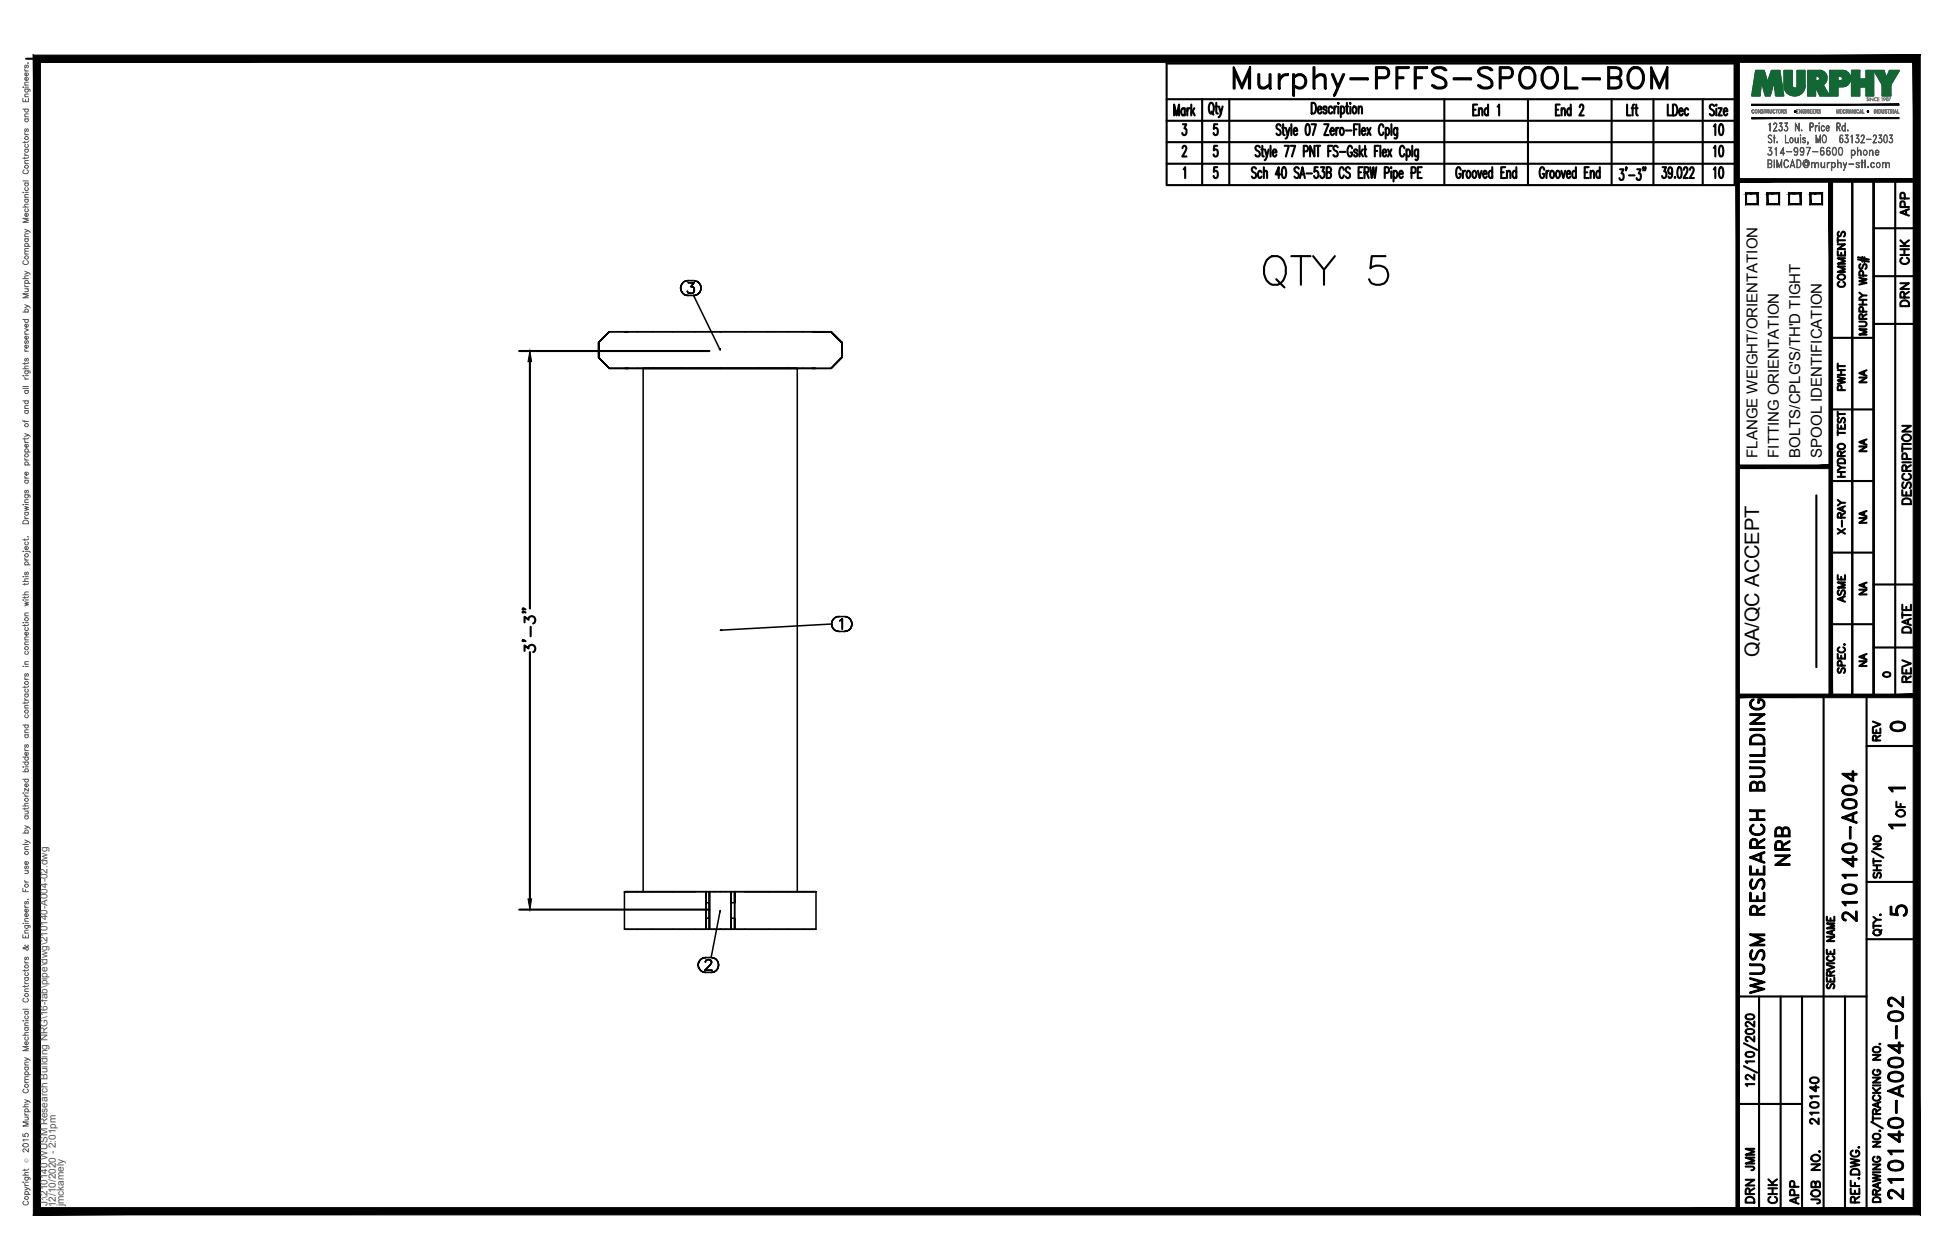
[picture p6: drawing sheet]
<svg xmlns="http://www.w3.org/2000/svg" width="432mm" height="279mm" viewBox="0 0 432 279" stroke-linecap="round" stroke-linejoin="round" font-family="sans-serif">
<defs><g id="words">
<text font-size="11.5" x="279" y="64.9">QTY 5</text>
<text font-size="10.6" x="272.3" y="22.6">Murphy-PFFS-SPOOL-BOM</text>
<g font-size="6.6">
<text x="397.6" y="193" transform="rotate(-90 397.6 193)">NRB</text>
<text x="412.4" y="205.3" transform="rotate(-90 412.4 205.3)">210140-A004</text>
<text x="391.9" y="221.5" transform="rotate(-90 391.9 221.5)">WUSM RESEARCH BUILDING</text>
<text x="422.6" y="267.1" transform="rotate(-90 422.6 267.1)">210140-A004-02</text>
</g>
<text font-size="5.7" x="417.7" y="204.3">5</text>
<g font-size="5.3">
<text x="378.5" y="31">10</text>
<text x="382.8" y="36" transform="rotate(-90 382.8 36)">10</text>
<text x="378.5" y="40.6">10</text>
<text x="417.7" y="163.3">0</text>
<text x="389.8" y="260.7" transform="rotate(-90 389.8 260.7)">JMM</text>
<text x="389.8" y="267.8" transform="rotate(-90 389.8 267.8)">DRN</text>
<text x="399.7" y="268.1" transform="rotate(-90 399.7 268.1)">APP</text>
</g>
<g font-size="4.9">
<text x="424" y="49" transform="rotate(-90 424 49)">APP</text>
<text x="424" y="59.6" transform="rotate(-90 424 59.6)">CHK</text>
<text x="409.9" y="64.9" transform="rotate(-90 409.9 64.9)">COMMENTS</text>
<text x="424" y="69.1" transform="rotate(-90 424 69.1)">DRN</text>
<text x="409.9" y="87.8" transform="rotate(-90 409.9 87.8)">PWHT</text>
<text x="424.4" y="112.9" transform="rotate(-90 424.4 112.9)">DESCRIPTION</text>
<text x="409.9" y="119.6" transform="rotate(-90 409.9 119.6)">X-RAY</text>
<text x="409.9" y="134.8" transform="rotate(-90 409.9 134.8)">ASME</text>
<text x="424.4" y="141.5" transform="rotate(-90 424.4 141.5)">DATE</text>
<text x="424.4" y="152.4" transform="rotate(-90 424.4 152.4)">REV</text>
<text x="417.7" y="165.5" transform="rotate(-90 417.7 165.5)">REV</text>
<text x="423" y="182.4" transform="rotate(-90 423 182.4)">OF</text>
<text x="403.9" y="250.5" transform="rotate(-90 403.9 250.5)">210140</text>
<text x="394.8" y="268.1" transform="rotate(-90 394.8 268.1)">CHK</text>
<text x="404.3" y="268.1" transform="rotate(-90 404.3 268.1)">JOB NO.</text>
</g>
<g font-size="4.4">
<text x="414.5" y="86.1" transform="rotate(-90 414.5 86.1)">NA</text>
<text x="414.5" y="101.2" transform="rotate(-90 414.5 101.2)">NA</text>
<text x="414.5" y="117.1" transform="rotate(-90 414.5 117.1)">NA</text>
<text x="414.5" y="133" transform="rotate(-90 414.5 133)">NA</text>
<text x="389.9" y="145.7" transform="rotate(-90 389.9 145.7)">QA/QC ACCEPT</text>
<text x="414.5" y="148.9" transform="rotate(-90 414.5 148.9)">NA</text>
</g>
<text font-size="4" x="416.3" y="151.3">0</text>
<g font-size="3.5">
<text x="417.3" y="176.7">1</text>
<text x="417.3" y="184.9">1</text>
</g>
<g font-size="3.3">
<text x="389.5" y="101.5" transform="rotate(-90 389.5 101.5)">FLANGE WEIGHT/ORIENTATION</text>
<text x="394.3" y="101.5" transform="rotate(-90 394.3 101.5)">FITTING ORIENTATION</text>
<text x="399.1" y="101.5" transform="rotate(-90 399.1 101.5)">BOLTS/CPLG'S/TH'D TIGHT</text>
<text x="403.8" y="101.5" transform="rotate(-90 403.8 101.5)">SPOOL IDENTIFICATION</text>
</g>
<g font-size="2.2" fill="#545454">
<text x="10.5" y="267.5" transform="rotate(-90 10.5 267.5)">J:\210140 WUSM Research Building NRG\16-fab\pipe\dwg\210140-A004-02.dwg</text>
<text x="12.4" y="267.7" transform="rotate(-90 12.4 267.7)">12/10/2020 - 2:01pm</text>
<text x="14.1" y="267.4" transform="rotate(-90 14.1 267.4)">jmckamely</text>
</g>
<text font-size="1.3" fill="#545454" x="6.3" y="257.9" transform="rotate(-90 6.3 257.9)">Ó</text>
</g></defs>
<!-- layer: HP-CWR-PIPE -->
<g fill="none" stroke="#000" stroke-width=".34">
<path d="M132.7 75.9l2.4-2.3-2.4 2.3v3.4v-3.4v3.4l2.4 2.4-2.4-2.4 2.4 2.4-2.4-2.4zM135.1 73.6l-2.4 2.3 2.4-2.3M135.1 73.6h45.7zM150.9 63.9v.5v-.5M150.9 63.4v.5v-.5M150.9 64.4l.3 .4-.3-.4M151.2 62.9l-.3 .5 .3-.5M151.2 64.8l.3 .4-.3-.4M151.5 62.5l-.3 .4 .3-.4M151.5 65.2l.5 .3-.5-.3M152 62.3l-.5 .2 .5-.2M152 65.5h.6h-.6"/>
<path d="M152.3 64.6l.3 .4zM152.6 62.2l-.6 .1 .6-.1M152.6 62.7h1.2h-1.2M152.6 65l.6 .1zM152.6 65.5h1.1M152.6 62.2h1.1M153.1 63.6h.4h-.4M153.5 63.6l.2 .1-.2-.1M153.6 65l-.4 .1 .4-.1M153.7 63.7l.1 .1-.1-.1M153.7 65.5h.5h-.5M153.7 65.5l5.8 11.8"/>
<path d="M153.8 62.7l-.7 .9 .7-.9M153.8 64.7l-.2 .3 .2-.3M153.8 63.8l.1 .4-.1-.4M153.9 64.2l-.1 .5zM154.2 62.3l-.5-.1 .5 .1M154.2 65.5l.5-.3-.5 .3M154.7 62.5l-.5-.2 .5 .2M154.7 65.2l.4-.4-.4 .4M155.1 62.9l-.4-.4 .4 .4M155.1 64.8l.2-.4-.2 .4M155.3 63.4l-.2-.5 .2 .5M155.3 64.4l.1-.5-.1 .5"/>
<path d="M155.4 63.9l-.1-.5 .1 .5M159.5 77.4l.1-.1 .1 .3zM184.2 73.6h-4.1h4.1M184.2 73.6l2.4 2.3-2.4-2.3 2.4 2.3v3.4l-2.4 2.4 2.4-2.4v-3.4v3.4v-3.4zM135.1 81.7h4.1h-4.1M138.5 81.7h.7h-.7M139.2 81.7h2.1h-2.1M141.3 81.7h3.4h-3.4M142.6 81.7v116M143.2 81.7h-.6h.6M143.2 81.7h4.4zM144.7 81.7h4.4h-4.4"/>
<path d="M147.6 81.7h7.6zM149.1 81.7h5.1h-5.1M154.2 81.7h5.5h-5.5M155.2 81.7h8.9zM159.7 81.7h5.4h-5.4M164.1 81.7h7.6zM165.1 81.7h5.1h-5.1M170.2 81.7h4.4h-4.4M171.7 81.7h4.4zM174.6 81.7h3.4h-3.4M176.7 81.7h-.6h.6v116M178 81.7h2.1h-2.1"/>
<path d="M180.1 81.7h.7h-.7M180.1 81.7h4.1M184.2 81.7l2.4-2.4-2.4 2.4M159.7 139.8l.3-.1zM184.3 138.4l.1 .5-.1-.5M184.3 138.4l-24.3 1.3M184.4 137.9l-.1 .5 .1-.5M184.4 138.9l.2 .4-.2-.4M184.6 137.4l-.2 .5 .2-.5M184.6 139.3l.4 .4-.4-.4M185 137l-.4 .4 .4-.4M185 139.7l.5 .2-.5-.2"/>
<path d="M185.5 136.8l-.5 .2 .5-.2M185.5 139.9l.5 .1-.5-.1M186 136.7l-.5 .1 .5-.1M186 136.7h1.2M186.1 137.7l.3-.2-.3 .2M186.4 137.5l.3-.3-.3 .3M186.7 137.2v2.4v-2.4M187.7 136.8l-.5-.1 .5 .1M187.7 139.9l.5-.2-.5 .2M188.2 137l-.5-.2 .5 .2M188.2 139.7l.3-.4-.3 .4M188.5 137.4l-.3-.4 .3 .4"/>
<path d="M188.5 139.3l.3-.4-.3 .4M188.8 137.9l-.3-.5 .3 .5M188.8 138.9v-.5v.5M188.8 138.4v-.5v.5M186 140h1.2M187.2 140l.5-.1-.5 .1M138.4 197.7h.7h-.7v8.4h18.1h-18.1M141.3 197.7h-2.2h2.2M144.6 197.7h-3.3h3.3M149 197.7h-4.4h4.4M154.2 197.7h-5.2h5.2M154.2 197.7h3.1v8.4v-8.4h1.1"/>
<path d="M156.5 197.7v2.5M158.4 197.7h-1.1v8.4h1.1M158.4 197.7h3.6h-2.3M162.8 197.7h-.8v2.5M162.8 197.7v8.4v-2.5M162.8 197.7h2.3M170.3 197.7h-5.2h5.2M174.7 197.7h-4.4h4.4M178 197.7h-3.3h3.3M180.2 197.7h-2.2h2.2M180.9 197.7h-.7h.7v8.4h-18.1M154.8 214v.5v-.5"/>
<path d="M154.8 213.5v.5v-.5M154.8 214.5l.3 .5-.3-.5M155.1 213l-.3 .5 .3-.5M155.1 215l.4 .3-.4-.3M155.5 212.6l-.4 .4 .4-.4M155.5 215.3l.4 .3-.4-.3M155.9 212.4l-.4 .2 .4-.2M155.9 215.6h.5h-.5M156.2 215.2h1.6h-1.6M156.4 213.3h.1M156.4 213.3v-.3v.3M156.4 212.3l-.5 .1 .5-.1"/>
<path d="M156.4 213l.2-.1-.2 .1M156.4 215.6h1.2M156.5 200.2v-2.5v8.4v-2.5v2.5h5.5v-8.4v2.5h.8v-2.5h-.8v2.5M156.5 203.6h.8v2.5h-.8zM156.5 203.6v-3.4h.8v3.4M156.5 200.2v-2.5h.8v2.5M156.6 212.9l.2-.1-.2 .1M156.8 212.8h.5h-.5M157.3 212.8l.2 .1-.2-.1M157.4 214l-1.2 1.2 1.2-1.2M157.5 212.9l.1 .1-.1-.1M157.6 213.7l-.2 .3 .2-.3"/>
<path d="M157.6 213l.1 .3-.1-.3M157.6 215.6h.5h-.5M157.7 213.5l-.1 .2 .1-.2M157.7 213.3v.2v-.2M158.1 212.4l-.5-.1 .5 .1M158.1 215.6l.5-.3-.5 .3M158.6 212.6l-.5-.2 .5 .2M158.6 215.3l.4-.3-.4 .3M159 213l-.4-.4 .4 .4M159 215l.2-.5-.2 .5M159.2 213.5l-.2-.5 .2 .5M159.2 214.5l.1-.5-.1 .5"/>
<path d="M159.3 214l-.1-.5 .1 .5M159.6 202.2l-2 10.1h-1.2M159.7 201.9l-.1 .3zM162 203.6v2.5h-1.1M162 203.6v2.5h.8M162 200.2v3.4h.8v-3.4M162 203.6v2.5h.8v-2.5v2.5M165.1 206.1h15.8"/>
</g>
<g fill="#000">
<circle cx="159.7" cy="73.6" r=".17"/>
<circle cx="159.7" cy="206.1" r=".17"/>
</g>
<!-- layer: PS-BDR -->
<g fill="#000" stroke="#000" stroke-width=".22">
<path d="M388.3 26.1v.2l32.6-.2zM388.3 26.3l32.6-.2v.2z"/>
<path d="M388.3 23.1v.3l32.6-.3zM388.3 23.4l32.6-.3v.3z"/>
<path d="M7.4 12.2v257.2l1.6-1.6zM7.4 12.2l1.6 1.6v254zM7.4 12.2l1.6 1.6 416.6-1.6zM9 13.8l416.6-1.6-1.5 1.6zM425.6 12.2l-1.5 1.6 1.5 255.6zM424.1 13.8l1.5 255.6-1.5-1.6zM7.4 269.4h418.2l-1.5-1.6zM9 267.8h415.1l-416.7 1.6z"/>
</g>
<!-- layer: PS-BDR-T -->
<g fill="none" stroke="#000" stroke-width=".47">
<path d="M415.3 40v114.3h-4.7v-114.2v114.2h-4.8v-114.2M387 42.9h2.6v2.4h-2.6zM391.8 42.9h2.6v2.4h-2.6zM396.6 42.9h2.5v2.4h-2.5zM401.3 42.9h2.6v2.4h-2.6zM411.8 57.5l2.5 .5M411.8 57.1l2.5 .5M412.4 58.6a.59 .59 0 0 0-.3 .5 .59 .59 0 0 0 .4 .5l.3-.1 .3-.8 .4-.1a.64 .64 0 0 1 0 1M412.8 57v1M413.3 57.1v1M405.8 74.9h9.5M412.1 71.3l1.4 .1a.52 .52 0 0 1 .2 .6 .52 .52 0 0 1-.4 .4h-1.2"/>
<path d="M412.1 61.6l1.7 .4-1.7 .3 1.7 .4-1.7 .4M412.1 67.5h1.7M412.1 66.5h1.7M412.1 64.9l.8 .6M412.9 70.7l-.1-.9-.4-.1-.3 .3v.7h1.7M412.9 66.5v1M413 69.1l-.1-.9-.5-.1-.3 .3v.7h1.7M413 61.1l-.1-.9-.5-.1-.3 .3v.7h1.7M413.8 73h-1.7l1.7 .6-1.7 .6h1.7M413.8 65.5h-.9l-.8 .6M413.8 69.7l-.9 .5M405.8 90.8h9.5"/>
<path d="M407.4 94.1v1h1.6v-1M407.4 96h1.6M407.4 91.3v1.1M407.4 95.4v1.1M407.4 91.8h1.6M407.4 98.7a.79 .79 0 0 1 1-.3 .79 .79 0 0 1 .5 .9 .78 .78 0 0 1-1 .3 .78 .78 0 0 1-.5-.9zM407.6 92.7a.59 .59 0 0 0-.3 .5 .59 .59 0 0 0 .4 .5l.3-.1 .3-.8 .4-.1a.65 .65 0 0 1 0 1M408.1 94.5v.6M402.6 109.8v38.1M405.8 106.7h9.5M407.4 105.7h1.6M407.4 104.7h1.6"/>
<path d="M407.4 103.1l.7 .6M407.4 102a.9 .9 0 0 1 1.6 .2v.5h-1.6zM408.1 101.1l-.1-.9-.3-.1-.3 .3v.7h1.6M408.1 104.7v1M409 103.7h-.9l-.7 .6M409 100.1l-.9 .5M405.8 122.5h9.5M405.8 138.4h9.5M407.4 145v1h1.6v-1M407.6 148.2a.59 .59 0 0 0-.3 .5 .59 .59 0 0 0 .4 .5l.3-.2 .3-.7 .4-.1a.65 .65 0 0 1 0 1M407.7 143.5a.59 .59 0 0 0-.3 .7 .59 .59 0 0 0 .6 .5h.4a.59 .59 0 0 0 .6-.5 .59 .59 0 0 0-.4-.7M408.1 145.4v.6"/>
<path d="M408.2 147.6l-.1-.9-.4-.2-.3 .4v.7h1.6M408.8 142.9h.2z"/>
</g>
<!-- layer: PS-DIM -->
<path d="M5.8 13h419" fill="none" stroke="#000" stroke-width=".47"/>
<!-- layer: 0 -->
<g fill="none" stroke="#000" stroke-width=".47">
<path d="M415.3 40v114.3M420.1 40v114.3M415.3 50.6h9.5M415.3 61.2h9.5M415.3 71.8h9.5M415.3 129.6h9.5M415.3 143.6h9.5M386.6 236.4l2.9 1.5M386.6 231.3l2.9 1.5M387 233.5l.8-.3a.85 .85 0 0 1 1.1 .7 1.14 1.14 0 0 1-1.9 0zM387 228.4a1.29 1.29 0 0 1 1.9 .3 1.08 1.08 0 0 1-1.9 .1zM387 225.2a1.33 1.33 0 0 1 1.9 .2v.1a1.14 1.14 0 0 1-1.9 0z"/>
<path d="M388.9 238.3v1.1l-1-.8-.6-.2-.3 .1v.5l.4 .3M388.9 235.4h-1.9l.3 .3M388.9 229.8v1.2l-1-.9-.6-.2-.3 .1v.5l.4 .4M388.9 226.5v1.2l-1-.8-.6-.3-.3 .2v.5l.4 .3M388.9 240.4h-1.9l.3 .4"/>
</g>
<g fill="#000" stroke="#000" stroke-width=".22">
<path d="M384.8 13l.8 255.6v-255.6zM384.8 13l.8 255.6h-.8z"/>
<path d="M385.2 39.6v.8l39.6-.8zM385.2 40.4l39.6-.8v.8z"/>
<path d="M424.5 40l.8 114.3v-114.3zM424.5 40l.8 114.3h-.8z"/>
<path d="M385.2 153.9v.8l39.6-.8zM385.2 154.7l39.6-.8v.8z"/>
</g>
<!-- layer: PS-LOGO -->
<g fill="none" stroke="#545454" stroke-width=".22">
<path d="M5.1 19.3h.1zM5.5 19.8h.9l.2 .1v.4M5.5 15.3v.3l.3 .1M5.5 18.9h.8M5.5 15.7h.8M5.5 19.3h.8M5.7 19.8a.38 .38 0 0 0-.1 .5 .38 .38 0 0 0 .6 0 .38 .38 0 0 0-.1-.5M5.7 14.4l-.2 .3v.3h.3l.1-.4 .2-.2 .2 .3-.2 .4M6.1 17.2a.38 .38 0 0 1 .1 .5 .38 .38 0 0 1-.6 0 .38 .38 0 0 1 .1-.5h.1v.7M6.1 16.2a.38 .38 0 0 1 .1 .5 .38 .38 0 0 1-.6 0 .38 .38 0 0 1 .1-.5h.1v.6M6.2 13.9v.1zM6.3 18.2l-.8 .1v.3l.2 .3"/>
<path d="M5.1 21.8v.7h1.2v-.7M5.1 24.2h1.2M5.4 37.7a.43 .43 0 0 0-.3 .5 .43 .43 0 0 0 .4 .3h.3a.43 .43 0 0 0 .5-.3 .43 .43 0 0 0-.3-.5M5.5 34v.3l.3 .1M5.5 29.4v.3l.3 .2M5.5 31.3v.4M5.5 34.8v.4M5.5 36.2h.8M5.5 34.4h.8M5.5 33.1h.8M5.5 29.9h.8M5.5 26.4h.8"/>
<path d="M5.5 25.9h.8M5.5 21.4h.8M5.7 33.1a.38 .38 0 0 0-.1 .5 .38 .38 0 0 0 .6 0 .38 .38 0 0 0-.1-.5M5.7 32a.4 .4 0 0 0-.1 .6 .4 .4 0 0 0 .6 0 .4 .4 0 0 0-.1-.6M5.7 28.6l-.2 .2v.3h.3l.1-.4 .2-.1 .2 .2-.2 .4M5.7 26.4a.38 .38 0 0 0-.1 .5 .38 .38 0 0 0 .6 0 .38 .38 0 0 0-.1-.5M5.7 24.2a.38 .38 0 0 0-.1 .6 .38 .38 0 0 0 .6 0 .38 .38 0 0 0-.1-.6M5.7 22.1v.4M6.3 35.6h-.8v.3l.2 .3M6.3 34.8l-.3 .3h-.9M6.3 31.3l-.3 .3h-.9M6.3 25.3h-.8v.3l.2 .3"/>
<path d="M6.3 20.9h-.8v.3l.2 .2M391.9 34.2l.2 .2M392 36.3l.6-.1v-.6l-.6-.1v1.6l.6-.1v-.6h-.6M392.1 30a.44 .44 0 0 1 .7 .2 .38 .38 0 0 0-.6-.2 .38 .38 0 0 0-.1 .5l.4 .3a.46 .46 0 0 1 .2 .7 .46 .46 0 0 1-.7-.1 .41 .41 0 0 0 .6 .1 .41 .41 0 0 0 0-.6l-.6-.4zM392.3 33.3a.53 .53 0 0 1 .5 .8 .53 .53 0 0 1-.9 0 .47 .47 0 0 0 .7 .2l.2-.3M392.4 27.2l-.1 1.9v-1.7l-.2 .2zM392.4 36.3l.3 .1v.6l-.8 .2v-1.8l.8 .2v.6l-.3 .2M392.5 33.4a.51 .51 0 0 1 .3 .5 .51 .51 0 0 1-.3 .5M392.7 32.8l-.7-.1h.8l-.5 .7M392.7 32.7l-.5 .7 .4 .1 .2 .3M393.1 30.5l.4 .1zM393.1 29l.8 .1h-.8l.7-1.3-.2-.5h-.2l-.3 .4 .1-.3a.39 .39 0 0 1 .6 0 .39 .39 0 0 1 0 .5l-.7 1.2"/>
<path d="M393.3 35.4v1.8zM393.3 29.9v1.8zM393.4 33l.4-.3v1.7l-.1-1.6zM393.9 35.4l.5 1.5 .6-1.5v1.8l-.1-1.4-.5 1.4-.5-1.4v1.4zM393.9 31.4l.1 .3zM393.9 31.5l.1 .1zM394.4 28.8l.1 .2M394.7 27.9a.55 .55 0 0 1 .4 .7 .55 .55 0 0 1-.7 .4l-.1-.3 .4 .3 .3-.4M394.7 33.9l.9 .1h-1l.7-1.3v1.7v-1.5l-.6 1.1M394.8 28l.2 .5-.2 .5M395 27.3l-.6-.1h.6l-.3 .8M395 27.2l-.4 .8 .4 .1v.3"/>
<path d="M395.5 28.8l.2 .2M395.7 35.5a.47 .47 0 0 1 .7 .3l-.3-.3h-.3a1.08 1.08 0 0 0 0 1.6h.3l.3-.3a.44 .44 0 0 1-.4 .4 .44 .44 0 0 1-.5-.4l-.1-.7zM395.8 29.9v1.7l.7 .1h-.7zM395.8 27.9a.55 .55 0 0 1 .5 .7 .55 .55 0 0 1-.7 .4l-.1-.3 .4 .3 .4-.4M396 28l.3 .5-.3 .5M396 33.6l1.2 .1zM396.2 27.3l-.6-.1h.7l-.5 .8M396.2 27.2l-.4 .8 .3 .1 .2 .3M396.9 30.6a.57 .57 0 0 1 .7 .4 .57 .57 0 0 1-.4 .7l-.3-.1-.2-.4zM396.9 36.8h.8M397 30.6a.52 .52 0 0 1 .4 .5 .52 .52 0 0 1-.4 .5l-.2-.4zM397 36.7h.7"/>
<path d="M397.3 35.4l.6 1.8-.6-1.5-.5 1.5zM397.7 33.3l.3 .4 .3-.1 .2-.3M397.7 33.1l.3-.3h.3l.2 .3M397.8 34.3h.5M397.9 30.5l.1 1 .3 .1 .3-.2-.3 .3-.3-.1-.1-.2zM398 27.2l.8 1.6v-1.6v1.9l-.8-1.6v1.6zM398 32.8l-.3 .4 .3 .5M398.2 32.8a1.22 1.22 0 0 1 .1 1.6M398.3 35.4h.5a1.05 1.05 0 0 1 0 1.8h-.5zM398.3 35.5a.84 .84 0 0 1 .9 .5 .84 .84 0 0 1-.2 .9l-.7 .2zM398.5 33.5l-.2 .2a.49 .49 0 0 1-.6-.2 .49 .49 0 0 1 .1-.6 .49 .49 0 0 1 .7 0v.4a.81 .81 0 0 1-.5 1.1l-.3-.2 .1 .2M398.5 33.3l-.3 .4"/>
<path d="M398.6 30.5v1.2zM399 30l.1-.1v.3zM399.1 33.3l.3 .4 .3-.1 .1-.3M399.1 33.1l.3-.3h.3l.1 .3M399.1 30h.1M399.1 30.5v1.2zM399.1 34.3h.6M399.4 28.8v.3l-.1-.1zM399.4 28.9h.1M399.4 32.8a.51 .51 0 0 0-.3 .4 .51 .51 0 0 0 .3 .5M399.5 32.8a1.22 1.22 0 0 1 .1 1.6M399.6 31.5h.6"/>
<path d="M399.6 30.8l.6 .6-.2 .3-.4-.1v-.2l.1 .2M399.6 30.7h.6M399.7 30.6v.3M399.8 33.5l-.1 .2a.5 .5 0 0 1-.7-.5 .5 .5 0 0 1 .7-.4l.2 .5a.83 .83 0 0 1-.5 1.1l-.3-.2 .1 .2M399.8 33.3l-.3 .4M399.9 35.6a.74 .74 0 0 1 1 .2 .74 .74 0 0 1-.1 1l-.1-1 .1 .9a.68 .68 0 0 0-.3-1.2 .68 .68 0 0 0-.8 .9 .66 .66 0 0 0 .4 .7 .66 .66 0 0 0 .7-.2 .7 .7 0 0 1-.9 .1 .7 .7 0 0 1-.2-.8zM400 36l.2-.2 .4 .1 .1 .2-.5-.2-.2 .3 .1 .4 .4 .1 .2-.2-.1 .2-.4 .1-.2-.2zM400.1 30.6l.1 .2-.2-.3-.4 .1v.2l.6 .5M400.1 31.2v.4M400.7 31.5h.1M400.8 31.9l-.1-.5 .1 .4-.2 .2M400.8 31.7v.1"/>
<path d="M401.3 28.1l.6-.1v-.6l-.6-.1-.1 1.8v-1.9h.5l.2 .4v.4l-.2 .2h-.4M401.3 32.7l-.7 1.7 .7-1.7h-.9l.9 .1M401.6 36v1.2zM401.8 33.6l1.2 .1zM401.8 36.1h.5l.1 1.1-.2-1-.3-.1-.3 .3zM402.4 27.8v1.3zM402.5 29.9l.5 1.5 .5-1.5v1.8l-.1-1.4-.4 1.4-.4-1.4-.1 1.4zM402.6 36.1h.4l.1 1.1-.1-1-.3-.1-.3 .3zM402.6 27.9l.3-.1-.3 .2-.2 .4zM403.2 27.2l.1 .1v.2zM403.2 27.3h.1M403.2 27.8l.1 1.3z"/>
<path d="M403.5 34l.4 .4 .3-.1 .1-.3M403.5 33.8l.4-.4 .3 .1 .1 .3M403.6 36l.2 1 .3 .1 .3-.2-.3 .3-.4-.1zM403.7 32.8h.5M403.8 32.8l-.2 .2a1.17 1.17 0 0 0 .2 1.4M403.8 27.9l.4-.1 .2 .4-.2-.3a.54 .54 0 0 0-.4 .6 .54 .54 0 0 0 .4 .5l.2-.3-.2 .4h-.2l-.3-.5zM403.8 33.4l-.3 .5M404.1 33.4l.2 .5-.2 .5M404.1 30l.2-.1a.95 .95 0 0 1 .6 .9 .95 .95 0 0 1-.6 .9 1.24 1.24 0 0 1-.2-1.7zM404.1 30.1l.2-.1a.87 .87 0 0 1 .5 .8 .87 .87 0 0 1-.5 .8 1.19 1.19 0 0 1-.2-1.5zM404.2 32.8l.1 .1-.4-.2a1.42 1.42 0 0 0-.2 1.7 .49 .49 0 0 0 .6-.2 .49 .49 0 0 0-.1-.7 .49 .49 0 0 0-.7 .1M404.4 36l.1 1.2z"/>
<path d="M404.8 28.4h.6l-.2-.5a.54 .54 0 0 0-.4 .6 .54 .54 0 0 0 .4 .5l.2-.3-.2 .4a.63 .63 0 0 1-.4-.6 .63 .63 0 0 1 .4-.7l.3 .7h-.7M404.9 34l.3 .4 .3-.1 .2-.3M404.9 33.8l.3-.4 .3 .1 .2 .3M405 36l.1 1.2zM405.1 32.8h.5M405.1 32.8l-.1 .2a1.17 1.17 0 0 0 .2 1.4M405.2 33.4l-.3 .5M405.3 36.1l.3-.1-.5 .5zM405.4 33.4l.3 .5-.3 .5M405.5 32.8l.2 .1a.36 .36 0 0 0-.6-.1l-.2 .6v.8l.2 .2a.49 .49 0 0 0 .6-.2 .49 .49 0 0 0-.1-.7 .49 .49 0 0 0-.7 .1M406 36v1.8zM406.2 36.1a.53 .53 0 0 1 .7 .5 .53 .53 0 0 1-.7 .5l-.2-.2 .3 .2a.51 .51 0 0 0 .5-.5 .51 .51 0 0 0-.5-.5l-.3 .2z"/>
<path d="M406.3 32.8l.4-.1a1.13 1.13 0 0 1 0 1.7h-.1a1.28 1.28 0 0 1-.3-1.6zM406.3 34.3h.6M406.3 32.8h.6M406.4 32.8l-.2 .6 .2 1M406.8 32.8l.2 .6-.2 1M407.2 28.1l.6-.1v-.6l-.6-.1-.1 1.8v-1.9l.7 .1 .1 .7-.3 .2h-.4M407.3 35.4l.1 1.8zM407.5 28.2l.4 .9-.3-.9M407.6 36.1h.5l.1 1.1-.2-1-.3-.1-.3 .3zM407.7 32.8l.3-.1a1.13 1.13 0 0 1 0 1.7h-.1a1.28 1.28 0 0 1-.2-1.6zM407.7 34.3h.5M407.7 32.8h.5"/>
<path d="M407.8 32.8l-.2 .6 .2 1M407.8 31.3l.3 .3 .4-.3M407.8 31l.3-.3 .4 .3M408 30.1h.4M408 30l-.1 .3a1.28 1.28 0 0 0 .2 1.3M408.1 30.7l-.3 .4M408.2 32.8l.2 .6-.2 1M408.2 30.7l.3 .4-.3 .5M408.4 30l.1 .2a.33 .33 0 0 0-.5-.2l-.2 .7 .2 .9a.48 .48 0 0 0 .5-.5 .48 .48 0 0 0-.5-.4l-.2 .1M408.5 27.9l.3-.1 .2 .3-.2-.2a.54 .54 0 0 0-.5 .6 .54 .54 0 0 0 .5 .5l.2-.2-.2 .3-.5-.3zM409 27.2l.1 1.9zM409 37l-.5-1 .5 1.2"/>
<path d="M409 31.4l.1 .2M409.2 30.7l.4 .1 .1 .2M409.3 30.6a.53 .53 0 0 1 .4 .6 .53 .53 0 0 1-.7 .4v-.2a.36 .36 0 0 0 .6 .1l.1-.2M409.3 36l-.6 1.8zM409.4 30.7l.3 .4-.3 .5M409.6 28.8v.3zM409.6 28.9v.1zM409.6 30l-.6-.1h.7l-.4 .8M409.6 29.9l-.4 .8M409.8 36.4h1.1zM410.4 33.3v1.7zM410.6 33.3a.53 .53 0 0 1 .7 .6 .53 .53 0 0 1-.7 .5l-.2-.2 .3 .2a.51 .51 0 0 0 .5-.5 .51 .51 0 0 0-.5-.6l-.3 .2z"/>
<path d="M410.6 29.9l-.1 1.8v-1.6l-.2 .2zM411.3 31.4l.2 .2M411.5 37h.6M411.5 36.4l.6 .3v.2a.38 .38 0 0 1-.3 .3 .38 .38 0 0 1-.4-.3l.2 .2M411.5 36.2h.6M411.6 36.1v.3M411.6 30.6a.52 .52 0 0 1 .5 .6 .52 .52 0 0 1-.7 .4l-.1-.2a.36 .36 0 0 0 .6 .1l.2-.2M411.7 32.7l.1 1.7zM411.8 30.7l.3 .4-.1 .3-.2 .2M412 36.1l.1 .2a.38 .38 0 0 0-.3-.3 .38 .38 0 0 0-.4 .3l.7 .5M412 36.7v.4M412 33.3h.5v1.1v-.8l-.2-.3-.5 .3z"/>
<path d="M412 30l-.6-.1h.7l-.5 .8M412 29.9l-.4 .8 .3 .1 .2 .2M412.5 36l.5 .1zM412.5 31.6l.8 .1h-.8l.7-1.3-.2-.4h-.2l-.3 .3 .1-.2a.39 .39 0 0 1 .6-.1 .39 .39 0 0 1 0 .6l-.7 1.1M412.7 35.4l.1 1.8zM413.2 33.3a.54 .54 0 0 1 .7 .6 .54 .54 0 0 1-.7 .5l-.2-.5zM413.4 35.4l.1 1.8zM413.7 30.8l1 .1zM414 36.9l.2 .1-.1 .2zM414 37l.1 .1zM414.4 33.3v1.1zM414.6 33.3h.5l.1 1.1-.1-1-.3-.1-.4 .3z"/>
<path d="M414.7 36.3l.3-.3 .4 .1v.3v-.2a.46 .46 0 0 0-.7 .4 .46 .46 0 0 0 .7 .4v-.1l-.2 .3a.59 .59 0 0 1-.5-.3 .59 .59 0 0 1 0-.6zM415.2 31.6l.8 .1h-.9a1.94 1.94 0 0 0 .8-1.4l-.2-.3h-.3l-.2 .3 .1-.2 .4-.2 .2 .5-.7 1.3M415.7 33.8h.7l-.2-.5a.48 .48 0 0 0-.5 .6 .48 .48 0 0 0 .6 .4l.1-.2-.1 .3a.53 .53 0 0 1-.6-.5 .53 .53 0 0 1 .6-.6l.2 .6h-.8M416 36.3l.1-.2a.53 .53 0 0 1 .7 .5 .53 .53 0 0 1-.7 .5l-.1-.2zM416.4 31.4l.2 .2M416.7 30.6a.53 .53 0 0 1 .5 .6 .53 .53 0 0 1-.7 .4l-.2-.2 .5 .2 .3-.3M416.9 30.7l.2 .4-.2 .5M417.1 30l-.6-.1h.6l-.4 .8M417.1 29.9l-.5 .8 .4 .1 .1 .2M417.3 36l.1 1.2zM417.5 36.1h.5l.1 1.1-.1-.8-.2-.3-.4 .3zM417.7 30l.3-.1a1.32 1.32 0 0 1 0 1.8l-.3-.1-.2-.7z"/>
<path d="M417.7 31.5h.5M417.7 30.1h.5M417.8 30l-.2 .7 .2 .9M418.2 30l.1 .7-.1 .9M418.3 36.1h.4l.1 1.1-.1-1-.3-.1-.3 .3zM418.8 31.4l.2 .2M419.1 30.6a.53 .53 0 0 1 .4 .6 .53 .53 0 0 1-.7 .4v-.2a.36 .36 0 0 0 .6 .1l.1-.2M419.3 30.7l.2 .4-.2 .5M419.4 30l-.6-.1h.7l-.4 .8M419.4 29.9l-.4 .8 .4 .1 .1 .2M5.1 42.7h.1zM5.1 45.9h1.2"/>
<path d="M5.1 40.1h1.2M5.4 57.8a.43 .43 0 0 0-.3 .5 .43 .43 0 0 0 .4 .4h.3a.43 .43 0 0 0 .5-.4 .43 .43 0 0 0-.3-.5M5.5 50.8l.8 .4-.8 .3M5.5 56.3h.8M5.5 54.6h1.2M5.5 52.9h.8M5.5 52.5h.8M5.5 44.2h.8M5.5 43.8h.8M5.5 40.6h.8M5.5 42.7h.8M5.7 54.6a.38 .38 0 0 1-.1-.5 .38 .38 0 0 1 .6 0 .38 .38 0 0 1-.1 .5"/>
<path d="M5.7 52.9a.38 .38 0 0 0-.1 .6 .38 .38 0 0 0 .6 0 .38 .38 0 0 0-.1-.6M5.7 46.3a.38 .38 0 0 0-.1 .6 .38 .38 0 0 0 .6 0 .38 .38 0 0 0-.1-.6M5.7 44.2a.38 .38 0 0 0-.1 .5 .38 .38 0 0 0 .6 0 .38 .38 0 0 0-.1-.5M5.7 41.6a.38 .38 0 0 0-.1 .6 .38 .38 0 0 0 .6 0 .38 .38 0 0 0-.1-.6M5.7 40.6a.38 .38 0 0 0-.1 .5 .38 .38 0 0 0 .6 0 .38 .38 0 0 0-.1-.5M6.1 47.3a.38 .38 0 0 1 .1 .6 .38 .38 0 0 1-.6 0 .38 .38 0 0 1 .1-.6h.1v.7M6.3 55.7l-.8 .1v.2l.2 .3M6.3 55.1h-.8v.3l.2 .3M6.3 51.8l-.8 .1v.3l.2 .3M6.3 51.2l.4 .4M6.3 48.4h-1.2l1.2 .4-1.2 .5h1.2M6.3 45.3h-.8v.3l.2 .3"/>
<path d="M6.3 43.1l-.8 .1v.3l.2 .3M5.1 70.9h1.2M5.1 69.2h1.2M5.1 61.8h1.2M5.5 77.4v.3l.3 .2M5.5 73.7v.2l.3 .2M5.5 72.8l.8 .4-.8 .3M5.5 67.5l.8 .4-.8 .3M5.5 63.1v.3l.3 .2M5.5 60.1l.8 .4-.8 .3M5.5 77.9h.8M5.5 74.1h.8"/>
<path d="M5.5 64h.8M5.5 63.6h.8M5.5 62.9h1.2M5.7 79.4l-.2 .3v.3h.3l.1-.4 .2-.2 .2 .3-.2 .4M5.7 75.6l-.2 .2v.3h.3l.1-.4 .2-.1 .2 .2-.2 .4M5.7 70.9a.38 .38 0 0 0-.1 .5 .38 .38 0 0 0 .6 0 .38 .38 0 0 0-.1-.5M5.7 69.2a.38 .38 0 0 1-.1-.6 .38 .38 0 0 1 .6 0 .38 .38 0 0 1-.1 .6M5.7 62.9a.38 .38 0 0 1-.1-.6 .38 .38 0 0 1 .6 0 .38 .38 0 0 1-.1 .6M6 64l.3 .3-.1 .3-.7 .1M6.1 76.5a.38 .38 0 0 1 .1 .6 .38 .38 0 0 1-.6 0 .38 .38 0 0 1 .1-.6h.1v.7M6.1 74.5a.38 .38 0 0 1 .1 .6 .38 .38 0 0 1-.6 0 .38 .38 0 0 1 .1-.6h.1v.7M6.1 71.9a.38 .38 0 0 1 .1 .5 .38 .38 0 0 1-.6 0 .38 .38 0 0 1 .1-.5h.1v.6"/>
<path d="M6.3 67.9l.4 .4M6.3 65.1h-1.2l1.2 .5-1.2 .4h1.2M6.3 61.2h-.8v.3l.2 .3M6.3 60.5l.4 .4M5.1 93.2l.2 .3h1M5.1 83.3h.1zM5.1 88.9h1.2M5.1 86.1h1.2M5.1 85.7h1.2M5.1 81.8h1.2M5.5 97.6v.3l.3 .2M5.5 96.1l.8 .4-.8 .3"/>
<path d="M5.5 83.6v.3l.3 .2M5.5 82.2l1 .1 .1 .4M5.5 80.4v.4M5.5 93.2v.4M5.5 97.1v.4M5.5 98.1h.8M5.5 91h.8M5.5 90.6h.8M5.5 86.6h.8M5.5 84.1h.8M5.5 83.3h.8M5.7 91a.38 .38 0 0 0-.1 .6 .38 .38 0 0 0 .6 0 .38 .38 0 0 0-.1-.6"/>
<path d="M5.7 88.9a.38 .38 0 0 0-.1 .5 .38 .38 0 0 0 .6 0 .38 .38 0 0 0-.1-.5M5.7 86.6a.38 .38 0 0 0-.1 .6 .38 .38 0 0 0 .6 0 .38 .38 0 0 0-.1-.6M5.7 82.2a.38 .38 0 0 0-.1 .6 .38 .38 0 0 0 .6 0 .38 .38 0 0 0-.1-.6M6.1 98.5a.38 .38 0 0 1 .1 .6 .38 .38 0 0 1-.6 0 .38 .38 0 0 1 .1-.6h.1v.7M6.3 97.1l-.3 .2h-.9M6.3 96.5l.4 .3M6.3 89.9l-.8 .1v.3l.2 .3M6.3 81.2h-.8v.3l.2 .3M6.3 80.4l-.3 .2h-.9M5.1 111.9h.1zM5.2 115.6a.69 .69 0 0 1 1.1 .1v.4h-1.2zM5.5 114.5v.3l.3 .2"/>
<path d="M5.5 112.3l.8 .2-.8 .2 .8 .3-.8 .2M5.5 109.7h.9l.2 .1v.5M5.5 105.6v.3l.3 .1M5.5 101.6v.2l.3 .2M5.5 119.5v.4M5.5 115h.8M5.5 113.6h.8M5.5 111.4h.8M5.5 106.5h.8M5.5 106h.8M5.5 103.1h1.2M5.5 102h.8"/>
<path d="M5.5 100.2h1.2M5.5 111.9h.8M5.7 113.6a.38 .38 0 0 0-.1 .6 .38 .38 0 0 0 .6 0 .38 .38 0 0 0-.1-.6M5.7 109.7a.4 .4 0 0 0-.1 .6 .4 .4 0 0 0 .6 0 .4 .4 0 0 0-.1-.6M5.7 108.7l-.2 .3v.3h.3l.1-.4 .2-.2 .2 .3-.2 .3M5.7 106.5a.38 .38 0 0 0-.1 .6 .38 .38 0 0 0 .6 0 .38 .38 0 0 0-.1-.6M5.7 103.1a.38 .38 0 0 1-.1-.5 .38 .38 0 0 1 .6 0 .38 .38 0 0 1-.1 .5M5.7 100.2a.4 .4 0 0 1-.1-.6 .4 .4 0 0 1 .6 0 .4 .4 0 0 1-.1 .6M6.1 104.7a.38 .38 0 0 1 .1 .5 .38 .38 0 0 1-.6 0 .38 .38 0 0 1 .1-.5h.1v.7M6.2 119h.1M6.3 119.4l-.3 .3h-.9M6.3 110.8l-.8 .1v.3l.2 .2"/>
<path d="M5.1 138.1h.1zM5.1 133h.1zM5.1 127.9h.1zM5.1 122.2h.1zM5.1 131.9h1.2M5.1 128.9h1.2M5.5 133.4l.8 .3-.8 .2 .8 .2-.8 .3M5.5 123.7v.3l.3 .2M5.5 129.4v.3M5.5 132.3v.4M5.5 138.5v.4M5.5 136.6h.8"/>
<path d="M5.5 125.3h1.2M5.5 124.2h.8M5.5 122.2h1l.2 .3M5.5 138.1h.8M5.5 133h.8M5.5 127.9h.8M5.7 139.2a.38 .38 0 0 0-.1 .5 .38 .38 0 0 0 .6 0 .38 .38 0 0 0-.1-.5M5.7 126.9l-.2 .2v.3h.3l.1-.4 .2-.1 .2 .2-.2 .4M5.7 125.3a.38 .38 0 0 1-.1-.6 .38 .38 0 0 1 .6 0 .38 .38 0 0 1-.1 .6M5.7 120.2a.38 .38 0 0 0-.1 .5 .38 .38 0 0 0 .6 0 .38 .38 0 0 0-.1-.5M6.1 121.2a.38 .38 0 0 1 .1 .5 .38 .38 0 0 1-.6 0 .38 .38 0 0 1 .1-.5h.1v.7M6.3 138.4l-.3 .3h-.9"/>
<path d="M6.3 135.9l-.8 .1v.3l.2 .3M6.3 132.2l-.3 .3h-.9M6.3 131.3h-.8v.3l.2 .3M6.3 129.3l-.3 .3h-.9M6.3 128.3l-.8 .1v.3l.2 .2M5.1 147.8h.1zM5.5 154.8v.3l.3 .2M5.5 150.2v.3l.3 .2M5.5 152.1v.5M5.5 155.6v.5M5.5 157h.8M5.5 155.3h.8"/>
<path d="M5.5 153.9h.8M5.5 150.7h.8M5.5 147.3h.8M5.5 142.9h.8M5.5 141.9h.8M5.5 147.8h.8M5.7 158.5a.38 .38 0 0 0-.1 .5 .38 .38 0 0 0 .6 0 .38 .38 0 0 0-.1-.5M5.7 153.9a.38 .38 0 0 0-.1 .6 .38 .38 0 0 0 .6 0 .38 .38 0 0 0-.1-.6M5.7 152.8a.38 .38 0 0 0-.1 .6 .38 .38 0 0 0 .6 0 .38 .38 0 0 0-.1-.6M5.7 149.4l-.2 .2v.3h.3l.1-.4 .2-.1 .2 .2-.2 .4M5.7 144.4a.38 .38 0 0 0-.1 .6 .38 .38 0 0 0 .6 0 .38 .38 0 0 0-.1-.6M6.1 140.2a.38 .38 0 0 1 .1 .6 .38 .38 0 0 1-.6 0 .38 .38 0 0 1 .1-.6h.1v.7"/>
<path d="M6.3 156.4h-.8v.3l.2 .3M6.3 155.6l-.3 .3h-.9M6.3 152.1l-.3 .3h-.9M6.3 146.7l-.8 .1v.3l.2 .2M6.3 142.4h-.8v.3l.2 .2M6.3 141.3h-.8v.3l.2 .3M5.1 175.8h.1zM5.1 170h.1zM5.1 178.7h1.2M5.1 172.8h1.2M5.1 171.1h1.2M5.1 169h1.2"/>
<path d="M5.1 167.9h1.2M5.1 160.8h1.2M5.5 176.1v.3l.3 .2M5.5 166v.3l.3 .1M5.5 179.1v.4M5.5 179.9h.8M5.5 176.6h.8M5.5 166.4h.8M5.5 162.9h.8M5.5 162.5h.8M5.5 175.8h.8M5.5 170h.8"/>
<path d="M5.7 172.8a.38 .38 0 0 0-.1 .5 .38 .38 0 0 0 .6 0 .38 .38 0 0 0-.1-.5M5.7 171.1a.38 .38 0 0 1-.1-.5 .38 .38 0 0 1 .6 0 .38 .38 0 0 1-.1 .5M5.7 169a.38 .38 0 0 0-.1 .5 .38 .38 0 0 0 .6 0 .38 .38 0 0 0-.1-.5M5.7 167.9a.4 .4 0 0 0-.1 .6 .4 .4 0 0 0 .6 0 .4 .4 0 0 0-.1-.6M5.7 165.1l-.2 .2v.4h.3l.1-.4 .2-.2 .2 .2-.2 .5M5.7 162.9a.38 .38 0 0 0-.1 .6 .38 .38 0 0 0 .6 0 .38 .38 0 0 0-.1-.6M5.7 160.8a.38 .38 0 0 0-.1 .5 .38 .38 0 0 0 .6 0 .38 .38 0 0 0-.1-.5M6 179.9l.3 .4-.3 .2h-.5M6.1 173.8a.38 .38 0 0 1 .1 .6 .38 .38 0 0 1-.6 0 .38 .38 0 0 1 .1-.6h.1v.7M6.1 166.8a.38 .38 0 0 1 .1 .6 .38 .38 0 0 1-.6 0 .38 .38 0 0 1 .1-.6h.1v.7M6.3 179.1l-.3 .3h-.9M6.3 178.1l-.8 .1v.3l.2 .2"/>
<path d="M6.3 174.8v.7l-.8-.7v.7M6.3 161.8l-.8 .1v.3l.2 .3M5.1 197v.7h1.2M5.1 187.3h1.2M5.1 184.7h1.2M5.5 195.2v.2l.3 .2M5.5 186.3l.8 .3-.8 .3M5.5 183.1l.8 .3-.8 .4M5.5 195.6h.8M5.5 193.1h.8M5.5 188.4h.8M5.5 180.9h.8"/>
<path d="M5.7 199.9l-.2 .2v.3h.3l.1-.3 .2-.2 .2 .2-.2 .4M5.7 192.1l-.2 .2v.3h.3l.1-.4 .2-.1 .2 .2-.2 .4M5.7 184.7a.38 .38 0 0 1-.1-.5 .38 .38 0 0 1 .6 0 .38 .38 0 0 1-.1 .5M5.7 180.9a.4 .4 0 0 0-.1 .6 .4 .4 0 0 0 .6 0 .4 .4 0 0 0-.1-.6M5.7 197.3v.4M6 193.1l.3 .4-.3 .2h-.5M6.1 191a.38 .38 0 0 1 .1 .6 .38 .38 0 0 1-.6 0 .38 .38 0 0 1 .1-.6h.1v.7M6.2 199.4h.1zM6.3 187.7l-.8 .1v.3l.2 .3M6.3 186.6l.4 .4M6.3 183.4l.4 .4M5.1 207.2v.8h1.2v-.8"/>
<path d="M5.1 204.8h.1zM5.5 217.7v.3l.3 .1M5.5 213.1v.2l.3 .2M5.5 205.2l1 .1 .1 .4M5.5 200.7v.3l.3 .2M5.5 215v.4M5.5 218.5v.4M5.5 219.9h.8M5.5 218.1h.8M5.5 216.8h.8M5.5 213.5h.8M5.5 206.9h.8"/>
<path d="M5.5 204.3h.8M5.5 201.2h.8M5.5 204.8h.8M5.6 209.6l-.1 .1a.73 .73 0 0 1 .7 .9l-.2 .1-.6-.6-.3 .2 .1 .1 .5-.1 .6-.6-.1-.1M5.7 216.8a.38 .38 0 0 0-.1 .5 .38 .38 0 0 0 .6 0 .38 .38 0 0 0-.1-.5M5.7 215.7a.38 .38 0 0 0-.1 .5 .38 .38 0 0 0 .6 0 .38 .38 0 0 0-.1-.5M5.7 212.2l-.2 .3v.3h.3l.1-.4 .2-.2 .2 .3-.2 .3M5.7 205.2a.38 .38 0 0 0-.1 .6 .38 .38 0 0 0 .6 0 .38 .38 0 0 0-.1-.6M5.7 207.5v.5M6.1 202.6a.38 .38 0 0 1 .1 .6 .38 .38 0 0 1-.6 0 .38 .38 0 0 1 .1-.6h.1v.7M6.1 201.6a.38 .38 0 0 1 .1 .5 .38 .38 0 0 1-.6 0 .38 .38 0 0 1 .1-.5h.1v.7M6.3 219.3h-.8v.3l.2 .3"/>
<path d="M6.3 218.5l-.3 .3h-.9M6.3 215l-.3 .3h-.9M6.3 206.3h-.8v.3l.2 .3M6.3 203.7h-.8v.3l.2 .3M5.1 226.3h.1zM5.1 229.6h1.2M5.1 223.8h1.2M5.4 221.3a.43 .43 0 0 0-.3 .5 .43 .43 0 0 0 .4 .4h.3a.43 .43 0 0 0 .5-.4 .43 .43 0 0 0-.3-.5M5.5 234.5l.8 .4-.8 .3M5.5 238.3h1.2M5.5 236.6h.8M5.5 236.2h.8"/>
<path d="M5.5 227.9h.8M5.5 227.4h.8M5.5 224.3h.8M5.5 226.3h.8M5.7 238.3a.38 .38 0 0 1-.1-.5 .38 .38 0 0 1 .6 0 .38 .38 0 0 1-.1 .5M5.7 236.6a.38 .38 0 0 0-.1 .6 .38 .38 0 0 0 .6 0 .38 .38 0 0 0-.1-.6M5.7 230a.38 .38 0 0 0-.1 .5 .38 .38 0 0 0 .6 0 .38 .38 0 0 0-.1-.5M5.7 227.9a.38 .38 0 0 0-.1 .5 .38 .38 0 0 0 .6 0 .38 .38 0 0 0-.1-.5M5.7 225.3a.38 .38 0 0 0-.1 .5 .38 .38 0 0 0 .6 0 .38 .38 0 0 0-.1-.5M5.7 224.3a.38 .38 0 0 0-.1 .5 .38 .38 0 0 0 .6 0 .38 .38 0 0 0-.1-.5M6.1 231a.38 .38 0 0 1 .1 .6 .38 .38 0 0 1-.6 0 .38 .38 0 0 1 .1-.6h.1v.7M6.3 239.4h-.8v.3l.2 .3"/>
<path d="M6.3 238.7l-.8 .1v.3l.2 .3M6.3 235.5l-.8 .1v.3l.2 .3M6.3 234.9l.4 .3M6.3 232.1h-1.2l1.2 .4-1.2 .5h1.2M6.3 229h-.8v.3l.2 .3M6.3 226.8l-.8 .1v.2l.2 .3M5.1 251.4v.6h.5a.43 .43 0 0 1 0-.6 .43 .43 0 0 1 .6 .1 .43 .43 0 0 1-.2 .6M5.1 245.4h1.2M5.2 253.7a.58 .58 0 0 1 .7-.2 .58 .58 0 0 1 .3 .7 .59 .59 0 0 1-.7 .2 .59 .59 0 0 1-.3-.7zM5.4 241.5a.43 .43 0 0 0-.3 .5 .43 .43 0 0 0 .4 .3h.3a.43 .43 0 0 0 .5-.3 .43 .43 0 0 0-.3-.5M5.5 246.8v.3l.3 .2M5.5 243.8l.8 .4-.8 .3"/>
<path d="M5.5 259.2v.5M5.5 247.7h.8M5.5 247.3h.8M5.5 246.5h1.2M5.5 240h.8M5.7 246.5a.38 .38 0 0 1-.1-.5 .38 .38 0 0 1 .6 0 .38 .38 0 0 1-.1 .5M6 247.7l.3 .5-.3 .2h-.5M6.3 260h-.8v.3l.2 .3M6.3 259.2l-.3 .3h-.9M6.3 254.7v.8l-.8-.7h-.3l-.1 .4 .3 .2M6.3 252.8h-1.2l.2 .3M6.3 248.8h-1.2l1.2 .4-1.2 .5h1.2"/>
<path d="M6.3 244.8l-.8 .1v.3l.2 .2M6.3 244.2l.4 .3M5.1 262.2h.1zM5.1 260.6h1.2M5.4 266.3a.43 .43 0 0 0-.3 .5 .43 .43 0 0 0 .4 .4h.3a.43 .43 0 0 0 .5-.4 .43 .43 0 0 0-.3-.5M5.5 263.2l.8 .4-.8 .3M5.5 262.4v.3l.3 .2M5.5 261.1h.9l.2 .1v.4M5.5 264.9h1.2M5.5 262.9h.8M5.5 262.2h.8M5.7 264.9a.38 .38 0 0 1-.1-.6 .38 .38 0 0 1 .6 0 .38 .38 0 0 1-.1 .6"/>
<path d="M5.7 261.1a.38 .38 0 0 0-.1 .5 .38 .38 0 0 0 .6 0 .38 .38 0 0 0-.1-.5M6.3 263.6l.4 .4"/>
<circle cx="5.9" cy="37" r=".4"/>
<circle cx="5.9" cy="30.6" r=".4"/>
<circle cx="413.5" cy="33.8" r=".48"/>
<circle cx="416.3" cy="36.6" r=".48"/>
<circle cx="5.9" cy="57.1" r=".39"/>
<circle cx="5.9" cy="94.3" r=".4"/>
<circle cx="5.9" cy="101" r=".4"/>
<circle cx="5.9" cy="137.3" r=".39"/>
<circle cx="5.9" cy="123.2" r=".4"/>
<circle cx="5.9" cy="157.8" r=".4"/>
<circle cx="5.9" cy="151.4" r=".4"/>
<circle cx="5.9" cy="143.7" r=".4"/>
<circle cx="5.9" cy="177.3" r=".4"/>
<circle cx="5.9" cy="189.1" r=".39"/>
<circle cx="5.9" cy="196.4" r=".4"/>
<circle cx="5.9" cy="214.3" r=".4"/>
<circle cx="5.9" cy="220.6" r=".4"/>
<circle cx="5.9" cy="240.8" r=".39"/>
<circle cx="5.9" cy="265.6" r=".39"/>
</g>
<!-- layer: PS-BDR -->
<g fill="none" stroke="#136734" stroke-width=".34">
<path d="M388.6 19.6v1.6M388.7 18.9v2.3M388.8 18.2v3M388.9 17.5v3.7M389 16.8v4.4M389.1 16.1v5.1M389.2 15.6v5.6M389.4 15.6v5.6M389.5 15.6v5.6M389.6 15.6v5.6M389.7 15.6v5.6M389.8 15.6v5.6"/>
<path d="M389.9 15.6v5.6M390 15.6v5.6M390.1 15.6v5.3M390.3 15.6v4.2M390.3 15.6v3.1M390.5 15.6v2.5M390.6 15.6v2.9M390.7 15.6v3.4M390.8 15.6v3.7M390.9 15.6v4.2M391 15.6h-1.8l-.9 5.6h1.8l.3-3.2 .9 3.2h1.1l.9-3.2 .3 3.2h1.8l-.9-5.6M391 15.6l.8 2.7 .9-2.7h1.8"/>
<path d="M391 15.6v4.5M391.1 16v4.6M391.3 16.4v4.5M391.4 16.7v4.5M391.5 17.1v4.1M391.6 17.5v3.7M391.7 17.8v3.4M391.8 18.2v3M391.9 18v3.2M392 17.6v3.6M392.2 17.3v3.9M392.2 16.9v4.3"/>
<path d="M392.4 16.6v4.6M392.5 16.2v4.6M392.6 15.9v4.5M392.7 15.6v4.4M392.8 15.6v4M392.9 15.6v3.6M393.1 15.6v3.2M393.1 15.6v2.8M393.3 15.6v2.4M393.4 15.6v3.4M393.5 15.6v4.5M393.6 15.6v5.5"/>
<path d="M393.7 15.6v5.6M393.8 15.6v5.6M393.9 15.6v5.6M394 15.6v5.6M394.2 15.6v5.6M394.3 15.6v5.6M394.4 15.6v5.6M394.5 15.6v5.6M394.6 16.3v4.9M394.7 17v4.2M394.8 17.7v3.5M395 18.4v2.8"/>
<path d="M395 19.1v2.1M395.2 19.8v1.4M395.5 19v-3.4h1.7v3.5M395.5 19a2.28 2.28 0 0 0 2.3 2.2M395.5 15.6v3.9M395.6 15.6v4.3M395.7 15.6v4.5M395.8 15.6v4.7M395.9 15.6v4.8M396.1 15.6v5M396.2 15.6v5M396.3 15.6v5.1"/>
<path d="M396.4 15.6v5.2M396.5 15.6v5.3M396.6 15.6v5.3M396.7 15.6v5.4M396.8 15.6v5.4M396.9 15.6v5.5M397.1 15.6v5.5M397.2 15.6v5.6M397.3 19.2v2M397.3 19.1a.57 .57 0 0 0 .6 .5 .57 .57 0 0 0 .5-.5M397.4 19.4v1.8M397.5 19.5v1.7"/>
<path d="M397.6 19.5v1.7M397.7 19.6v1.6M397.8 19.6v1.6M398 19.6v1.6M398 19.5v1.7M398.2 19.5v1.7M398.3 19.4v1.8M398.5 15.6v5.5M398.6 15.6v5.5M398.7 15.6v5.5M398.9 15.6v5.4M398.9 15.6v5.3"/>
<path d="M399.1 15.6v5.3M399.2 15.6v5.2M399.3 15.6v5.1M399.4 15.6v5M399.5 15.6v4.9M399.6 15.6v4.7M399.7 15.6v4.6M399.9 15.6v4.4M400 15.6v4.2M400.1 19.3v-3.7h-1.7v5.6M400.1 19a2.31 2.31 0 0 1-2.3 2.2M400.8 15.6v5.6"/>
<path d="M401 15.6v5.6M401.1 15.6v5.6M401.2 15.6v5.6M401.3 15.6v5.6M401.4 15.6v5.6M401.5 15.6v5.6M401.6 15.6v5.6M401.7 15.6v5.6M401.9 15.6v5.6M402 15.6v5.6M402.1 15.6v5.6M402.2 15.6v5.6"/>
<path d="M402.3 15.6v5.6M402.4 15.6v5.6M402.5 15.6v1.3M402.5 18v1.3M402.7 15.6v1.3M402.7 18v1.6M402.7 18v1.8M402.9 15.6v1.3M402.9 18v2.1M403 15.6v1.3M403 18v2.3M403.1 15.6v1.3l.2 .3 .1 .4"/>
<path d="M403.1 16.9h-.7v1.1l.7-.1v2.6M403.2 15.6v1.4M403.2 17.9v2.9M403.3 17.8l-.2 .1M403.3 15.6v1.6M403.3 17.7v3.3M403.4 17.7l-.1 .1M403.4 15.6v5.6M403.5 15.6v5.6M403.6 15.7v5.5M403.8 15.7v5.5M403.9 15.7v5.5"/>
<path d="M404 15.8v3M404 18.9v2.3M404.1 15.9v2.9M404.1 19v2.2M404.2 15.9v2.8M404.2 19.1v2.1M404.3 19.2l1.2 2h-2.1M404.3 16v2.6M404.3 19.2v2M404.3 19.1l-.4-.2a1.67 1.67 0 0 0 1.1-1.8 1.67 1.67 0 0 0-1.5-1.5h-2.8v5.6h1.7v-2.1l1 2.1M404.4 16.1v2.4M404.4 19.4v1.8"/>
<path d="M404.5 16.2v2.2M404.5 19.6v1.6M404.7 16.3v2M404.7 19.8v1.4M404.8 16.5v1.6M404.8 20v1.2M404.9 16.7v1.2M405.7 15.6v5.6M405.8 15.6v5.6M405.9 15.6v5.6M406 15.6v5.6M406.1 15.6v5.6"/>
<path d="M406.2 15.6v5.6M406.3 15.6v5.6M406.4 15.6v5.6M406.6 15.6v5.6M406.8 15.6v5.6M406.9 15.6v5.6M407 15.6v5.6M407.1 15.6v5.6M407.2 15.6v5.6M407.3 15.6v5.6M407.4 18h.6M407.4 15.6v1.3"/>
<path d="M407.4 18v1.2M407.6 15.6v1.3M407.6 18v1.2M407.7 15.6v1.3M407.7 18v1.2M407.8 15.6v1.3M407.8 18v1.2M407.9 15.6v1.3M407.9 18v1.2M408 15.6v1.3M408 18v1.2M408 16.9h-.6v1.1"/>
<path d="M408.1 16.9h.1M408.1 15.6v1.3M408.1 18v1.2M408.2 17.9l.1-.1v1.4M408.2 15.6v1.3l.1 .2M408.2 17.9v1.3M408.2 17.9l-.1 .1M408.3 15.6v1.5M408.4 17.1v.5M408.4 17.7v.1M408.5 15.6v3.6M408.5 15.6h-2.9v5.6h1.8v-2"/>
<path d="M408.5 15.6l.7 .2 .5 .4M408.5 15.6v3.6h-1.1M408.7 15.6v3.6M408.8 15.7v3.5M408.9 15.7v3.5M409 15.7v3.4M409.1 15.8v3.3M409.2 15.8v3.2M409.3 15.9v3.1M409.4 16v2.9M409.6 16.1v2.7M409.7 16.2l.3 .5"/>
<path d="M409.7 16.2v2.5l.3-.6M409.7 18.6l-.5 .4-.7 .2M409.8 16.3v2.3M409.9 16.5v1.9M410 16.7v1.5M410.1 16.7l.1 .7-.1 .7M410.1 17v.9M410.4 15.6h1.8h-1.8M410.4 15.6v5.6h1.8v-2h1.4v2h1.7v-5.6h-1.7v2h-1.4v-2M410.6 15.6v5.6M410.7 15.6v5.6M410.8 15.6v5.6"/>
<path d="M410.9 15.6v5.6M411 15.6v5.6M411.1 15.6v5.6M411.3 15.6v5.6M411.5 15.6v5.6M411.6 15.6v5.6M411.7 15.6v5.6M411.8 15.6v5.6M411.9 15.6v5.6M412 15.6v5.6M412.1 15.6v5.6M412.2 17.6v1.6"/>
<path d="M412.4 17.6v1.6M412.5 17.6v1.6M412.6 17.6v1.6M412.7 17.6v1.6M412.8 17.6v1.6M412.9 17.6v1.6M413 17.6v1.6M413.1 17.6v1.6M413.2 17.6v1.6M413.4 17.6v1.6M413.5 17.6v1.6M413.6 17.6v1.6"/>
<path d="M413.7 15.6v5.6M413.8 15.6v5.6M413.9 15.6v5.6M414 15.6v5.6M414.1 15.6v5.6M414.3 15.6v5.6M414.5 15.6v5.6M414.6 15.6v5.6M414.7 15.6v5.6M414.8 15.6v5.6M414.9 15.6v5.6M415 15.6v5.6"/>
<path d="M415.1 15.6v5.6M415.2 15.6v5.6M415.4 15.6h2.2l.6 1.7 .6-1.7h2.2l-1.9 3.2v2.4h-1.9v-2.4zM415.5 15.6v.2M415.6 15.6v.3M415.7 15.6v.6M415.8 15.6v.7M415.9 15.6v.9M416 15.6v1.1M416.2 15.6v1.3M416.2 15.6v1.5M416.4 15.6v1.7"/>
<path d="M416.5 15.6v1.9M416.6 15.6v2.1M416.7 15.6v2.3M416.8 15.6v2.5M416.9 15.6v2.6M417.1 15.6v2.8M417.1 15.6v3M417.3 15.6v5.6M417.4 15.6v5.6M417.5 15.6v5.6M417.6 15.6v5.6M417.7 16v5.2"/>
<path d="M417.8 16.3v4.9M417.9 16.6v4.6M418 17v4.2M418.2 17.3v3.9M418.3 17.1v4.1M418.4 16.8v4.4M418.5 16.5v4.7M418.6 16.2v5M418.7 15.9v5.3M418.8 15.6v5.6M418.9 15.6v5.6M419 15.6v5.6"/>
<path d="M419.2 15.6v3.1M419.3 15.6v2.9M419.4 15.6v2.7M419.5 15.6v2.5M419.6 15.6v2.3M419.7 15.6v2.2M419.8 15.6v2M419.9 15.6v1.8M420.1 15.6v1.6M420.1 15.6v1.4M420.3 15.6v1.2M420.4 15.6v1"/>
<path d="M420.5 15.6v.9M420.6 15.6v.7M420.7 15.6v.5M420.8 15.6v.3M420.9 15.6v.1M388.4 21v.2M388.5 20.3v.9M395.3 20.6v.6M404.9 20.1v1.1M405 20.3v.9M405.1 20.5v.7M405.2 20.7v.5"/>
<path d="M405.3 20.9v.3M405.4 21.1v.1"/>
</g>
<!-- layer: PS-LOGO -->
<g fill="none" stroke="#767676" stroke-width=".22">
<path d="M388.4 24.5l.1-.2 .3 .2a.25 .25 0 0 0-.3-.2 .25 .25 0 0 0-.1 .3l.1 .5 .3-.2a.26 .26 0 0 1-.3 .2 .26 .26 0 0 1-.2-.3zM389.1 24.3h.1a.4 .4 0 0 1 .3 .4 .4 .4 0 0 1-.4 .4l-.1-.3zM389.7 24.3l.5 .7v-.7v.8l-.4-.7-.1 .7zM390.5 24.3l.4 .1a.23 .23 0 0 0-.3-.1 .23 .23 0 0 0-.1 .2l.2 .2a.25 .25 0 0 1 .1 .4 .25 .25 0 0 1-.4-.1h.4l-.3-.4zM391 24.3h.4zM391.2 24.3v.8l.1-.8M391.7 24.7l.3-.1v-.2l-.3-.1v.8v-.8h.3v.3l-.3 .1M391.8 24.7l.3 .4zM392.3 24.3l.1 .7 .1 .1 .2-.2 .1-.6v.6l-.3 .2-.2-.2zM393.1 24.3h.2l.1 .2-.1-.2a.36 .36 0 0 0-.3 .4 .36 .36 0 0 0 .3 .3l.1-.1a.24 .24 0 0 1-.3 .2 .24 .24 0 0 1-.1-.3zM393.6 24.3h.4zM393.8 24.3l.1 .8z"/>
<path d="M394.2 24.4l.2-.1a.41 .41 0 0 1 .3 .4 .41 .41 0 0 1-.4 .4zM395 24.7l.3-.1v-.2l-.3-.1-.1 .8v-.8l.4 .1v.3h-.3M395.1 24.7l.2 .4-.1-.4M395.6 24.3l.4 .1a.23 .23 0 0 0-.2-.1 .23 .23 0 0 0-.2 .2l.2 .2a.25 .25 0 0 1 .2 .4 .25 .25 0 0 1-.5-.1h.5l-.4-.4zM398.3 24.3h.3h-.3v.8h.3h-.3M398.3 24.7h.2h-.2M398.9 24.3l.4 .7v-.7v.8l-.4-.7v.7zM399.7 24.3l.3 .2-.3-.1a.41 .41 0 0 0 .2 .7l.1-.2-.1-.1h.1v.1a.26 .26 0 0 1-.3 .2 .26 .26 0 0 1-.2-.3zM400.2 24.3l.1 .8zM400.5 24.3l.5 .7v-.7v.8l-.4-.7-.1 .7zM401.3 24.3h.3h-.3v.8h.3h-.3M401.3 24.7h.2h-.2"/>
<path d="M401.9 24.3h.3h-.3v.8h.3h-.3M401.9 24.7h.2h-.2M402.5 24.7l.3-.1v-.2l-.3-.1-.1 .8v-.8l.5 .1-.1 .3h-.3M402.7 24.7l.2 .4-.2-.4M403.1 24.3l.4 .1a.23 .23 0 0 0-.2-.1 .23 .23 0 0 0-.2 .2l.3 .2a.25 .25 0 0 1 .1 .4 .25 .25 0 0 1-.4-.1h.4l-.4-.4zM407.1 24.3l.3 .7 .3-.7v.8l-.1-.6-.2 .6-.2-.6-.1 .6zM407.9 24.3h.4h-.3v.8h.3h-.4zM408 24.7h.1h-.1M408.5 24.4l.3-.1 .2 .2a.22 .22 0 0 0-.3-.2 .22 .22 0 0 0-.2 .3l.2 .5 .3-.2a.24 .24 0 0 1-.3 .2 .24 .24 0 0 1-.2-.3zM409.2 25.1v-.8v.8M409.2 24.7h.4M409.6 24.3v.8z"/>
<path d="M409.9 25.1h.1M409.9 24.9h.4M410.1 24.3l.3 .8-.3-.7-.2 .7zM410.5 24.3l.5 .7v-.7v.8l-.4-.7-.1 .7zM411.3 24.3v.8zM411.6 24.3l.4 .2a.25 .25 0 0 0-.3-.2 .25 .25 0 0 0-.1 .3v.2a.24 .24 0 0 0 .1 .3 .24 .24 0 0 0 .3-.2 .26 .26 0 0 1-.3 .2 .26 .26 0 0 1-.2-.3zM412.2 25.1h.1M412.2 24.9h.4M412.3 24.9h.3M412.4 24.3l.3 .8-.3-.7-.2 .7zM412.9 24.3v.8h.3h-.3zM413.9 22h.1a.19 .19 0 0 1 .1 .3 .19 .19 0 0 1-.3-.1"/>
<path d="M414 21.7h.1M414 21.7l-.2 .1 .1 .2M414.3 21.7v.7M415.2 21.7v.7l-.6-.7v.7M415.4 24.3l.1 .8zM415.5 21.9v.3M415.5 22.2l.5 .1M415.7 24.3l.5 .7v-.7v.8l-.4-.7-.1 .7zM416 21.7l-.5 .2M416 21.7h.1M416 22.3h.1M416.2 22h.3"/>
<path d="M416.5 24.3a.42 .42 0 0 1 .4 .4 .42 .42 0 0 1-.4 .4zM416.5 24.3h.2a.4 .4 0 0 1 .2 .5 .4 .4 0 0 1-.4 .3M416.5 21.7h-.3v.7h.3M417.1 21.7h.1v.7M417.1 24.3v.6l.2 .2 .3-.2v-.6v.7l-.2 .1-.3-.1zM417.9 24.3l.3 .1h-.4l.4 .4-.1 .3-.3-.1h.4v-.2l-.4-.3zM417.9 22l-.3 .4M418.1 22.1l.1 .1M418.2 22.3h.3M418.2 21.8l-.1 .4M418.2 21.7h.1M418.3 21.7h.1"/>
<path d="M418.4 21.7h.1M418.4 24.3h.4zM418.5 21.8v.1M418.5 21.8v.4M418.6 24.3v.8v-.8M418.6 25.1h.1M418.7 21.7h.4l-.4 .7M419 24.7l.4-.1v-.2l-.4-.1v.8v-.8l.4 .1v.3h-.4M419 25.1h.1M419.2 24.7l.2 .4-.1-.4M419.7 24.3v.8zM420 24.9h.3"/>
<path d="M420 24.9h.4M420.1 24.3l.3 .8-.3-.7-.2 .7zM420.6 24.3l.1 .8h.3h-.4z"/>
<circle cx="389.3" cy="24.7" r=".33"/>
<circle cx="394.4" cy="24.7" r=".34"/>
<circle cx="417.7" cy="21.9" r=".23"/>
</g>
<g fill="#000" stroke="#000" stroke-width=".22">
<path d="M397.8 24.6l.1 .1zM397.8 24.7h.1l-.1 .1zM397.9 24.7v.2z"/>
<path d="M397.9 24.7v.2l.1-.1zM397.9 24.7h.2l-.1 .1z"/>
<path d="M397.9 24.7h.2zM397.9 24.6h.1l-.1 .1zM397.8 24.6l.1 .1z"/>
<path d="M414 24.6v.2zM413.9 24.8h.1zM414 24.8v.1z"/>
<path d="M414 24.8v.1zM414 24.8h.2z"/>
<path d="M414.1 24.6l-.1 .2zM414 24.6v.2zM414 24.6v.2z"/>
</g>
<g fill="none" stroke="#000" stroke-width=".47">
<path d="M414.9 188.8l2.6 1.4M415.3 187.2h1.6l-1.6 1.1h1.6M415.3 193h1.6M415.3 191.9h1.6M415.3 191h1.6M415.3 190.4v1.1M415.5 193.5l-.2 .5 .2 .6h.3l.4-.9 .5-.2a.7 .7 0 0 1 0 1.1M415.5 185.5a.75 .75 0 0 1 1-.1 .75 .75 0 0 1 .2 1.1 .75 .75 0 0 1-1.1 .1 .75 .75 0 0 1-.1-1.1zM416 191.9v1.1M404.9 216.8v.9h1.7v-.9M404.9 213.9l1.7 .6-1.7 .6M404.9 210.6v.9h1.7v-.9"/>
<path d="M404.9 207.7h1.7l-1.7 1h1.7M404.9 213.6h1.7M405.2 218.2a.49 .49 0 0 0-.3 .6 .49 .49 0 0 0 .6 .3l.4-.8 .2-.1a.56 .56 0 0 1 .5 .4 .56 .56 0 0 1-.2 .6M405.3 212a.54 .54 0 0 0-.4 .7 .54 .54 0 0 0 .7 .4h.4a.54 .54 0 0 0 .6-.4 .54 .54 0 0 0-.4-.7M405.8 216.4l-.1-.9-.3-.2-.3 .1-.2 .3v.7h1.7M405.8 211v.5M405.8 217.1v.6M406.6 215.3l-.8 .5M415.3 204.8v1.1M415.3 205.3h1.6M415.3 203.3l.7 .6M415.5 206.3a.75 .75 0 0 1 1-.1 .75 .75 0 0 1 .2 1 .75 .75 0 0 1-1.1 .2 .75 .75 0 0 1-.1-1.1z"/>
<path d="M416.9 203.9h-.9l-.7 .7M417.1 206.2l-.5 .5M410.2 256.9l1.9 .5-1.9 .4 1.9 .5-1.9 .4M410.3 259.6a1.06 1.06 0 0 1 1.8 .2v.7h-1.9zM410.7 255.1a.69 .69 0 0 0-.5 .8 .69 .69 0 0 0 .8 .6 .83 .83 0 0 0 .9-.2 .83 .83 0 0 0 .2-.9l-.7-.3v.5M412.1 254.3v.2zM414.8 248.8l2.6 1.4M410.2 263.6v1.1h1.9v-1.1M410.2 261.8v1.2h1.9M411.2 266.6l-.1-1.1-.3-.1-.5 .1-.1 1.1h1.9M411.2 262.3v.7M411.2 264v.7"/>
<path d="M412.1 261.2v.2zM412.1 265.4l-.9 .6"/>
</g>
<!-- layer: PS-BOM -->
<g fill="none" stroke="#000" stroke-width=".47">
<path d="M258.6 14.1h125.9v26.9h-125.9zM258.6 22h125.9M258.6 26.8h125.9M258.6 31.5h125.9M258.6 36.3h125.9M260.3 25.6v-2.4l.5 2.4 .6-2.4v2.4M262.1 32.9l.3-.6 .4 .2 .2 .3-.3 .8-.6 1.1h.9M262.2 27.5h.8l-.5 1a.78 .78 0 0 1 .5 .8 .78 .78 0 0 1-.6 .7l-.3-.5M262.4 37.5l.3-.4v2.4M262.6 24.3l-.2-.3a.86 .86 0 0 0-.6 .8 .86 .86 0 0 0 .6 .8l.2-.3M262.6 24v1.6M263.2 24v1.6"/>
<path d="M263.7 24l-.3 .1-.2 .6M264.1 23.2v2.4M264.4 24.7l.4 .9M264.7 24l-.6 1.1M266.5 22v19M268.2 22.9l.2-.1a1.2 1.2 0 0 1 .6 1.8 .51 .51 0 0 1-.6 .6 1.91 1.91 0 0 1-.2-2.3zM268.5 24.8l.5 .6M269.8 27.5h-.7v1.1a.45 .45 0 0 1 .4-.3 .45 .45 0 0 1 .4 .4v.3a.68 .68 0 0 1-.5 1l-.4-.5M269.8 32.3h-.7v1v-.1a.48 .48 0 0 1 .8 .3v.3a.66 .66 0 0 1-.5 .9l-.3-.1-.1-.4M269.8 37.1h-.7v1a.45 .45 0 0 1 .4-.2 .45 .45 0 0 1 .4 .3v.4a.68 .68 0 0 1-.5 .9l-.4-.5M272.5 22v19M278.4 37.4a.53 .53 0 0 0-.9-.1 .53 .53 0 0 0 .2 .8l.7 .5a.6 .6 0 0 1 0 .6 .6 .6 0 0 1-.6 .3l-.3-.4"/>
<path d="M279.3 32.7a.51 .51 0 0 0-.5-.4 .51 .51 0 0 0-.5 .4l.1 .5a.84 .84 0 0 1 .8 .6 .84 .84 0 0 1-.3 .9l-.5-.1-.1-.2M279.6 33.1h.5M279.6 38.2l-.2-.3a.86 .86 0 0 0-.6 .8 .86 .86 0 0 0 .6 .8l.2-.4M279.8 32.3l.1 2.3 .2 .1M280.1 38.3l.4-.4 .3 .1 .1 1.5M280.1 37.1v2.4M280.4 33.1l.4 1.6 .4-1.6M280.8 34.7l-.3 .7-.2 .1M281.6 32.3v2.4M282.1 33.8h.8l-.3-.7a.83 .83 0 0 0-.5 .8 .83 .83 0 0 0 .5 .8l.3-.3M283.8 38.7h-1l.6-1.6v2.4M283.9 27.9a.53 .53 0 0 0-.9-.2 .53 .53 0 0 0 .2 .9l.6 .4a.6 .6 0 0 1-.3 1h-.2l-.4-.4"/>
<path d="M284.2 28.3h.5M284.3 37.2l.4-.1a1.91 1.91 0 0 1 0 2.4h-.1a2.16 2.16 0 0 1-.3-2.3zM284.4 27.5l.1 2.3 .3 .2M284.8 32.3h.9l-.7 2.4M285 28.3l.4 1.7 .5-1.7M285.4 30l-.2 .6-.2 .1M286.1 32.3h1l-.7 2.4M286.2 27.5v2.5M286.8 29h.8l-.3-.7a.88 .88 0 0 0-.6 .9 .88 .88 0 0 0 .6 .8l.3-.4M287.9 37.4a.53 .53 0 0 0-.9-.1 .53 .53 0 0 0 .2 .8l.6 .5a.6 .6 0 0 1-.2 .9h-.3l-.4-.4M288.1 39.5l.6-2.4 .5 2.4M288.4 38.7h.6"/>
<path d="M289 33.6l.8-.1 .1-.4a.65 .65 0 0 0-.3-.8h-.6v2.4M289.6 27.7l.3-.2a1.91 1.91 0 0 1 0 2.5h-.1a2.16 2.16 0 0 1-.2-2.3zM289.6 38.5h1.2M290.7 27.5h1l-.7 2.5M291.4 32.3v2.4l-1-2.4v2.4M291.7 32.3h.9M292.1 37.1h-.7v1v-.1a.45 .45 0 0 1 .8 .2l.1 .4a.73 .73 0 0 1-.7 .9l-.3-.5M292.2 32.3v2.4M292.8 37.1h.7l-.4 .9a.77 .77 0 0 1 .5 .8 .77 .77 0 0 1-.6 .7l-.4-.5M293.5 27.5h1l-1 2.5h1M294.1 38.2h.6l.3-.2v-.5l-.3-.4h-.6v2.4h.6l.3-.3v-.5l-.3-.5M294.4 33.5h.6"/>
<path d="M294.9 29h.8l-.3-.7a.86 .86 0 0 0-.5 .9 .86 .86 0 0 0 .5 .8l.3-.4M295.3 32.3h-.9v2.4M296.2 28.3v1.7M296.5 32.7a.52 .52 0 0 0-.8-.2 .52 .52 0 0 0 .2 .8l.4 .3a.6 .6 0 0 1 .2 .8 .6 .6 0 0 1-.8 .2l-.1-.2M296.7 28.3l-.3 .2-.2 .5M297 33.7h1.2M297.2 28.5l.1-.2a.86 .86 0 0 1 .6 .9 .86 .86 0 0 1-.6 .8l-.3-.7zM297.9 37.7a.49 .49 0 0 0-.2-.5 .49 .49 0 0 0-.6 0 2 2 0 0 0 .2 2.3 .57 .57 0 0 0 .6-.6M298.4 28.9h1.2M299.2 37.4a.53 .53 0 0 0-.8-.1 .53 .53 0 0 0 .2 .8l.6 .5a.6 .6 0 0 1 0 .6 .6 .6 0 0 1-.6 .3l-.3-.4M299.7 32.9a.45 .45 0 0 0-.2-.5 .45 .45 0 0 0-.5 .1 1.83 1.83 0 0 0 .1 2.2l.4-.1 .2-.2v-.6h-.3M300.1 28.7h.6"/>
<path d="M300.9 33.5l-.3-.4-.4 .1-.1 .3 .2 .3 .5 .2a.43 .43 0 0 1-.2 .7l-.4-.1-.1-.2M301 27.5h-.9v2.5M301.1 38.2h.6M301.4 27.5v2.5M301.4 32.3v2.4M301.6 33.8l.5 .9M301.8 29h.9l-.3-.7a.86 .86 0 0 0-.6 .9 .86 .86 0 0 0 .6 .8l.3-.4M302 37.1h-.9v2.4h.9M302 33.1l-.6 1.1M302.4 33.1h.4M302.5 38.2h.6a.64 .64 0 0 0 .3-.6 .64 .64 0 0 0-.3-.5h-.6v2.4M302.6 32.3v1.9l.1 .4 .2 .1"/>
<path d="M302.9 38.2l.5 1.3M303.1 28.3l.7 1.7M303.7 37.1l.4 2.4 .3-2.4 .3 2.4 .4-2.4M303.8 28.3l-.7 1.7M304.7 33.5h.6M305.6 32.3h-.9v2.4M306 32.3v2.4M306.5 33.8h.8l-.1-.6h-.6l-.1 .8 .1 .6 .2 .1 .4-.1 .1-.2M306.6 28.1a.52 .52 0 0 0-.5-.6 1.86 1.86 0 0 0 0 2.5 .52 .52 0 0 0 .5-.6M306.9 38.3h.6l.3-.2 .1-.2a.62 .62 0 0 0-.4-.8h-.6v2.4M307.2 28.7l.2-.4a.86 .86 0 0 1 .6 .9 .86 .86 0 0 1-.6 .8l-.2-.4M307.2 28.3v2.4"/>
<path d="M307.7 33.1l.7 1.6M308.4 37.1v.2zM308.4 38v1.5M308.4 27.5v2.5M308.4 33.1l-.7 1.6M308.9 38.2l.3-.3a.86 .86 0 0 1 .5 .8 .86 .86 0 0 1-.5 .8l-.3-.4M308.9 37.9v2.3M309.7 28.3v2.2l-.3 .2-.3-.1M309.7 28.7l-.3-.4a.86 .86 0 0 0-.5 .9 .86 .86 0 0 0 .5 .8l.3-.4M310.1 38.6h.9l-.3-.7a.86 .86 0 0 0-.6 .8 .86 .86 0 0 0 .6 .8l.3-.4M311.3 32.9a.49 .49 0 0 0-.2-.5 .49 .49 0 0 0-.6 .1 2.02 2.02 0 0 0 .2 2.2 .52 .52 0 0 0 .6-.6M311.8 33.5l.2-.4a.83 .83 0 0 1 .6 .8 .83 .83 0 0 1-.6 .8l-.2-.3"/>
<path d="M311.8 33.1v2.4M312.9 38.3h.6l.3-.2v-.2a.62 .62 0 0 0-.3-.8h-.6v2.4M313 32.3v2.4M314.3 38.2h.5M314.4 33.1l-.1 2.2-.2 .2-.3-.1M314.4 33.5l-.3-.4a.83 .83 0 0 0-.6 .8 .83 .83 0 0 0 .6 .8l.3-.3M315.2 37.1h-.9v2.4h.9M320.2 22v19M323.8 37.7a.49 .49 0 0 0-.2-.5 .49 .49 0 0 0-.6 0 2.11 2.11 0 0 0 .2 2.3 .66 .66 0 0 0 .6-.9h-.3M324.3 37.9v1.6M324.8 37.9l-.3 .1-.2 .6M325.4 37.9a.86 .86 0 0 1 .6 .8 .86 .86 0 0 1-.6 .8l-.3-.7v-.6z"/>
<path d="M326.7 37.9a.86 .86 0 0 1 .6 .8 .86 .86 0 0 1-.6 .8 1.11 1.11 0 0 1 0-1.6zM327.6 37.9l.4 1.6 .4-1.6M328.7 38.6h.9l-.3-.7a.86 .86 0 0 0-.6 .8 .86 .86 0 0 0 .6 .8l.3-.4M330.8 38.2l-.3-.3a.86 .86 0 0 0-.5 .8 .86 .86 0 0 0 .5 .8l.3-.4M330.8 37.1v2.4M332.8 38.2h.5M333.7 37.1h-.9v2.4h.9M334 38.3l.4-.4 .3 .1 .1 1.5M334 37.9v1.6M336.1 38.2l-.3-.3a.86 .86 0 0 0-.5 .8 .86 .86 0 0 0 .5 .8l.3-.4M336.1 37.1v2.4M338.7 22v19"/>
<path d="M342.3 37.7a.46 .46 0 0 0-.2-.5 .46 .46 0 0 0-.5 0 1.91 1.91 0 0 0 .1 2.3 .63 .63 0 0 0 .6-.9h-.3M342.8 37.9v1.6M343.3 37.9l-.3 .1-.2 .6M343.9 37.9a.86 .86 0 0 1 .6 .8 .86 .86 0 0 1-.6 .8 1.11 1.11 0 0 1 0-1.6zM345.2 37.9a.86 .86 0 0 1 .6 .8 .86 .86 0 0 1-.6 .8l-.3-.7 .1-.6zM346.1 37.9l.4 1.6 .4-1.6M347.3 38.6h.8l-.1-.6-.4-.1a1.11 1.11 0 0 0 0 1.6h.2l.3-.4M349.3 38.2l-.3-.3a.88 .88 0 0 0-.5 .8 .88 .88 0 0 0 .5 .8l.3-.4M349.3 37.1v2.4M351.3 38.2h.5M352.2 37.1h-.9v2.4h.9M352.6 38.3l.3-.4 .4 .1v1.5"/>
<path d="M352.6 37.9v1.6M354.6 38.2l-.2-.3a.86 .86 0 0 0-.6 .8 .86 .86 0 0 0 .6 .8l.2-.4M354.6 37.1v2.4M357.2 22v19M359.1 37.5h.8l-.5 1 .4 .1 .1 .4a.66 .66 0 0 1-.6 .9l-.2-.1-.1-.3M360.5 37.2v.1v-.2l-.1 .7M361.1 38.9h1.2M362.9 37.5h.8l-.5 1 .4 .1 .1 .4a.66 .66 0 0 1-.6 .9l-.2-.1-.1-.3M364.3 37.2v.1v-.2l-.1 .7M364.7 37.2v.1v-.2l-.1 .7M366.5 22v19M368.5 37.1h.8l-.4 .9a.76 .76 0 0 1 .5 .8 .76 .76 0 0 1-.6 .7l-.4-.5"/>
<path d="M370.7 37.9l-.1 .3-.4 .4a.82 .82 0 0 1-.4-.8 .82 .82 0 0 1 .4-.7l.4 .3 .1 .5a1.38 1.38 0 0 1-.5 1.6l-.3-.1v-.3M371.3 39.2v.3zM372 37.2l.3-.1a1.91 1.91 0 0 1 0 2.4h-.1a2.16 2.16 0 0 1-.2-2.3zM373.2 37.7v-.2a.4 .4 0 0 1 .3-.4 .4 .4 0 0 1 .4 .1l.1 .3a2.68 2.68 0 0 1-.8 2h.9M374.2 24.3l-.2-.3a.86 .86 0 0 0-.6 .8 .86 .86 0 0 0 .6 .8l.2-.3M374.6 37.7a.44 .44 0 0 1 .3-.6 .44 .44 0 0 1 .5 .4 3.4 3.4 0 0 1-.8 2h.9M377.4 22v19M380 23.5a.53 .53 0 0 0-.9-.2 .53 .53 0 0 0 .2 .9l.6 .5a.6 .6 0 0 1-.3 .9h-.3l-.3-.3M380.4 23.2v.2zM380.4 24.1v1.5M380.9 24h.8l-.8 1.6h.8M382.1 24.7h.8l-.3-.7a.88 .88 0 0 0-.5 .8 .88 .88 0 0 0 .5 .8l.3-.3"/>
<path d="M115.1 77.8h42.2M117.5 80.2v54.7M115.9 135.6v.2l-.1-.1 .1-.1 .6 .2M115.9 134.9v.3l-.1-.1 .1-.2 .6 .3M116.3 138v-1.2l.9 .6a.79 .79 0 0 1 1.1-.7 .79 .79 0 0 1 .2 1.3l-.3 .2M117.6 139v2.1M115.9 142v.2l-.1-.1 .1-.1 .6 .2M116.3 144.3v-1.2l.9 .7a.79 .79 0 0 1 1.1-.8 .79 .79 0 0 1 .2 1.3l-.3 .3M117.5 144.6v54.7M404.2 154.3v114.3M413.8 154.3v114.3M413.8 165.4h11"/>
<path d="M413.8 195.6h11M115.1 201.7h42.2M413.8 208.3h11M385.2 221h28.6M389.9 221v47.6M394.7 221v47.6M399.4 221v47.6M409 221v47.6M385.2 244.8h14.2"/>
</g>
<!-- layer: PS-BDR -->
<path d="M8.3 12.9h22.3" fill="none" stroke="#000" stroke-width=".47"/>
<!-- layer: PS-BDR-T -->
<g fill="#000" stroke="#000" stroke-width=".22">
<path d="M387 42.8l.1 .2 .8-.2zM387.1 43l.8-.2v.2zM387.9 42.8v.2l1.8-.2zM387.9 43l1.8-.2-.2 .2zM389.5 43l.2 2.4v-2.6zM389.5 43l.2 2.4-.2-.2zM387 45.4h2.7l-.2-.2zM387.1 45.2h2.4l-2.5 .2zM387 42.8v2.6l.1-.2zM387 42.8l.1 .2v2.2z"/>
<path d="M391.7 42.8l.2 .2 .8-.2zM391.9 43l.8-.2v.2zM392.7 42.8v.2l1.7-.2zM392.7 43l1.7-.2-.1 .2zM394.4 42.8l-.1 .2 .1 2.4zM394.3 43l.1 2.4-.1-.2zM391.7 45.4h2.7l-.1-.2zM391.7 45.4l.2-.2h2.4zM391.7 42.8v2.6l.2-.2zM391.7 42.8l.2 .2v2.2z"/>
<path d="M396.5 42.8l.1 .2 .9-.2zM396.6 43l.9-.2v.2zM397.5 42.8v.2l1.7-.2zM397.5 43l1.7-.2-.2 .2zM399 43l.2 2.4v-2.6zM399 43l.2 2.4-.2-.2zM396.5 45.4h2.7l-.2-.2zM396.6 45.2h2.4l-2.5 .2zM396.5 42.8v2.6l.1-.2zM396.5 42.8l.1 .2v2.2z"/>
<path d="M401.2 42.8l.2 .2 .8-.2zM401.4 43l.8-.2v.2zM402.2 42.8v.2l1.8-.2zM402.2 43l1.8-.2-.2 .2zM404 42.8l-.2 .2 .2 2.4zM403.8 43l.2 2.4-.2-.2zM401.2 45.4h2.8l-.2-.2zM401.4 45.2h2.4l-2.6 .2zM401.2 42.8v2.6l.2-.2zM401.2 42.8l.2 .2v2.2z"/>
<path d="M385.2 103.9h20.6v-.8zM385.2 103.1h20.6l-20.6 .8z"/>
<path d="M405.4 40.1v114.2h.8zM405.4 40.1h.8v114.2z"/>
</g>
<!-- layer: PS-BOM -->
<path d="M117.5 77.8l.3 2.4h-.8zM117 199.3h.8l-.3 2.4z" fill="#000" stroke="#000" stroke-width=".22"/>
<use href="#words"/>
</svg>
